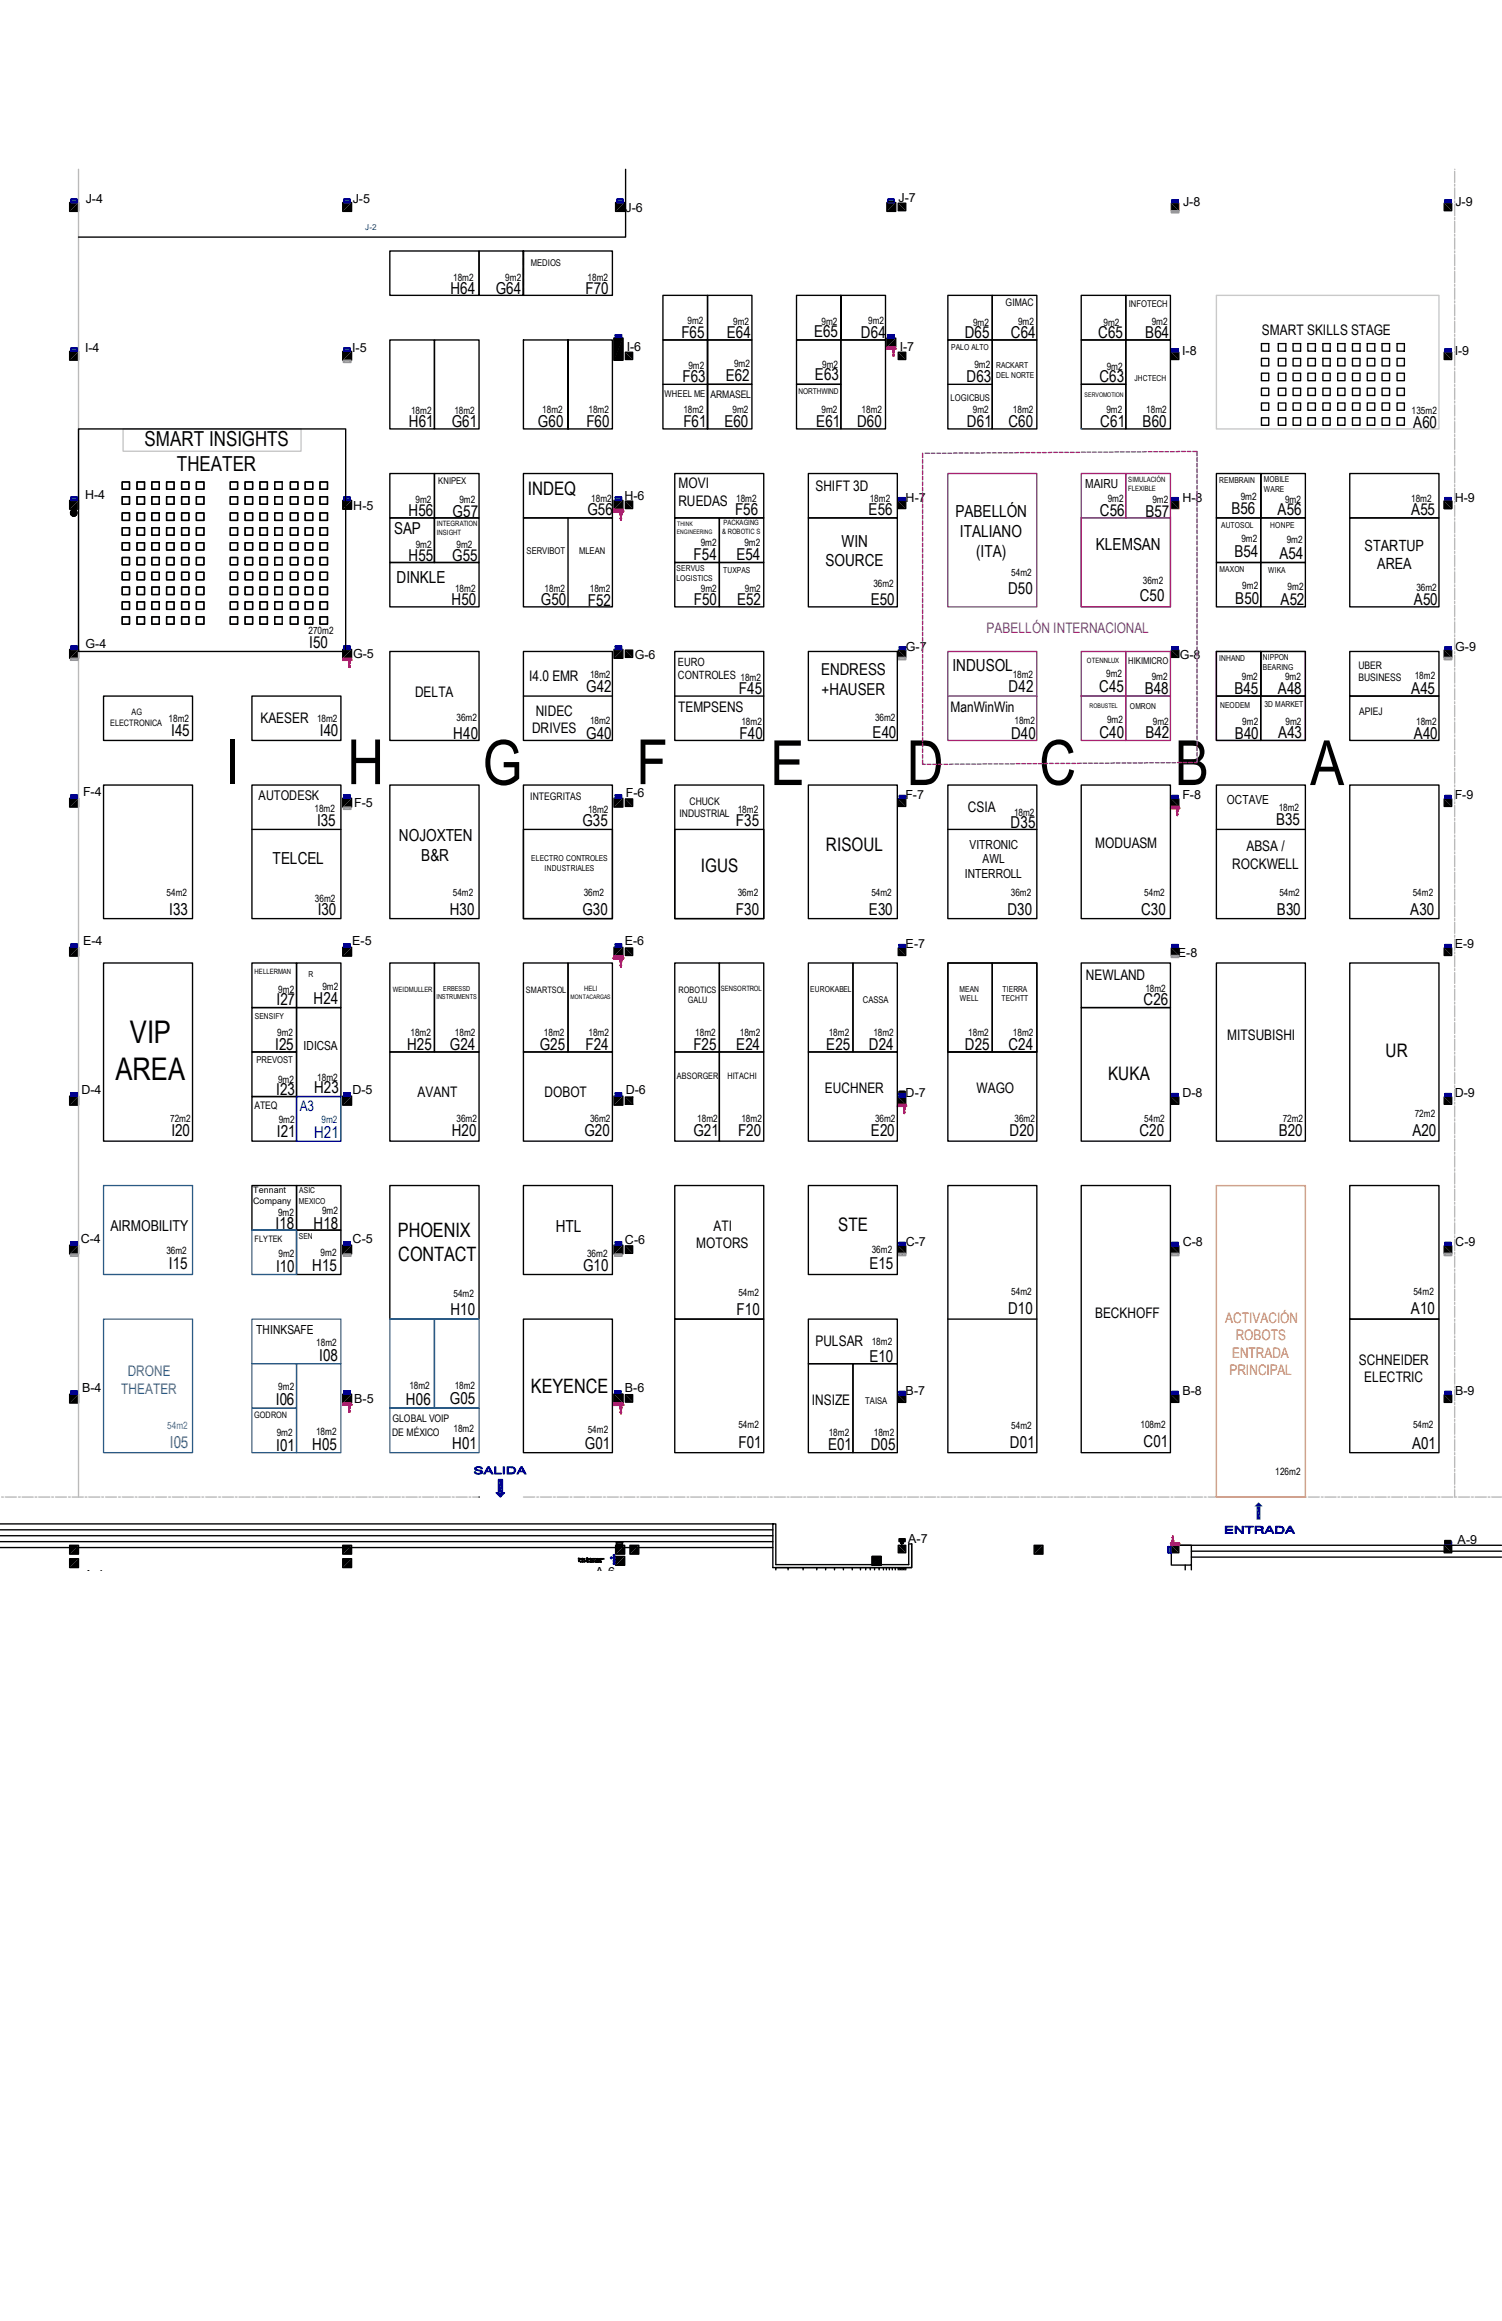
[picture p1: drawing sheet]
<svg xmlns="http://www.w3.org/2000/svg" width="279mm" height="432mm" viewBox="0 0 279 432" stroke-linecap="round" stroke-linejoin="round" font-family="sans-serif">
<defs><g id="words">
<g font-size="11.6">
<text x="41.9" y="145.9">I</text>
<text x="64.6" y="145.9">H</text>
<text x="89.8" y="146">G</text>
<text x="118.4" y="145.9">F</text>
<text x="143.3" y="146.1">E</text>
<text x="168.7" y="146.1">D</text>
<text x="193.3" y="146">C</text>
<text x="218.5" y="146.1">B</text>
<text x="243.7" y="146.1">A</text>
</g>
<g font-size="5.8">
<text x="24.2" y="194">VIP</text>
<text x="21.5" y="200.9">AREA</text>
</g>
<g font-size="3.8">
<text x="26.9" y="82.9">SMART INSIGHTS</text>
<text x="32.9" y="87.5">THEATER</text>
</g>
<g font-size="3.7">
<text x="74" y="230.2">PHOENIX</text>
<text x="74.1" y="234.6">CONTACT</text>
<text x="98.8" y="259.2">KEYENCE</text>
</g>
<g font-size="3.5">
<text x="98.2" y="92.1">INDEQ</text>
<text x="153.6" y="158.4">RISOUL</text>
<text x="130.4" y="162.2">IGUS</text>
<text x="257.7" y="196.7">UR</text>
<text x="206.1" y="201">KUKA</text>
<text x="155.9" y="229.1">STE</text>
</g>
<g font-size="3.1">
<text x="83.8" y="54.7">H64</text>
<text x="92.2" y="54.7">G64</text>
<text x="108.9" y="54.7">F70</text>
<text x="126.7" y="62.9">F65</text>
<text x="135.2" y="62.9">E64</text>
<text x="151.4" y="62.8">E65</text>
<text x="160.2" y="62.8">D64</text>
<text x="179.5" y="62.9">D65</text>
<text x="188.1" y="62.9">C64</text>
<text x="204.3" y="62.9">C65</text>
<text x="213" y="62.9">B64</text>
<text x="127" y="71.1">F63</text>
<text x="135" y="70.9">E62</text>
<text x="151.6" y="70.8">E63</text>
<text x="179.8" y="71.1">D63</text>
<text x="204.5" y="71.1">C63</text>
<text x="76.1" y="79.5">H61</text>
<text x="84" y="79.5">G61</text>
<text x="100.1" y="79.5">G60</text>
<text x="109.1" y="79.5">F60</text>
<text x="127.1" y="79.5">F61</text>
<text x="134.7" y="79.5">E60</text>
<text x="151.8" y="79.4">E61</text>
<text x="159.4" y="79.4">D60</text>
<text x="179.9" y="79.5">D61</text>
<text x="187.6" y="79.5">C60</text>
<text x="204.7" y="79.5">C61</text>
<text x="212.6" y="79.5">B60</text>
<text x="262.9" y="79.6">A60</text>
<text x="76" y="96">H56</text>
<text x="109.3" y="95.8">G56</text>
<text x="136.7" y="95.8">F56</text>
<text x="161.6" y="95.8">E56</text>
<text x="229.1" y="95.6">B56</text>
<text x="237.7" y="95.8">A56</text>
<text x="262.5" y="95.8">A55</text>
<text x="73.3" y="99.4">SAP</text>
<text x="84.2" y="96.1">G57</text>
<text x="156.6" y="101.7">WIN</text>
<text x="177.7" y="96.1">PABELLÓN</text>
<text x="178.6" y="99.8">ITALIANO</text>
<text x="204.6" y="96.1">C56</text>
<text x="213.1" y="96.1">B57</text>
<text x="76" y="104.4">H55</text>
<text x="84.1" y="104.3">G55</text>
<text x="129" y="104.1">F54</text>
<text x="137" y="104.1">E54</text>
<text x="153.5" y="105.4">SOURCE</text>
<text x="181.6" y="103.5">(ITA)</text>
<text x="203.8" y="102.4">KLEMSAN</text>
<text x="229.6" y="103.7">B54</text>
<text x="238" y="103.9">A54</text>
<text x="73.7" y="108.4">DINKLE</text>
<text x="84" y="112.6">H50</text>
<text x="100.6" y="112.6">G50</text>
<text x="109.3" y="112.6">F52</text>
<text x="129.1" y="112.6">F50</text>
<text x="137.1" y="112.6">E52</text>
<text x="162" y="112.6">E50</text>
<text x="187.5" y="110.5">D50</text>
<text x="212" y="111.9">C50</text>
<text x="229.8" y="112.4">B50</text>
<text x="238.2" y="112.6">A52</text>
<text x="263" y="112.6">A50</text>
<text x="57.5" y="120.6">I50</text>
<text x="152.7" y="125.6">ENDRESS</text>
<text x="177.2" y="124.8">INDUSOL</text>
<text x="109.1" y="128.8">G42</text>
<text x="137.5" y="129.1">F45</text>
<text x="152.8" y="129.3">+HAUSER</text>
<text x="187.6" y="128.8">D42</text>
<text x="204.5" y="128.7">C45</text>
<text x="212.9" y="129.1">B48</text>
<text x="229.6" y="129.1">B45</text>
<text x="237.7" y="129.1">A48</text>
<text x="262.5" y="129.1">A45</text>
<text x="31.8" y="136.9">I45</text>
<text x="59.5" y="136.9">I40</text>
<text x="84.3" y="137.4">H40</text>
<text x="109.1" y="137.5">G40</text>
<text x="137.6" y="137.4">F40</text>
<text x="162.3" y="137.3">E40</text>
<text x="188.1" y="137.4">D40</text>
<text x="204.5" y="137.4">C40</text>
<text x="213.1" y="137.4">B42</text>
<text x="229.7" y="137.4">B40</text>
<text x="237.8" y="137.3">A43</text>
<text x="263" y="137.4">A40</text>
<text x="59" y="153.6">I35</text>
<text x="108.3" y="153.7">G35</text>
<text x="136.9" y="153.6">F35</text>
<text x="188" y="154">D35</text>
<text x="237.4" y="153.5">B35</text>
<text x="50.7" y="160.7">TELCEL</text>
<text x="74.2" y="156.6">NOJOXTEN</text>
<text x="78.4" y="160.3">B&amp;R</text>
<text x="31.5" y="170.2">I33</text>
<text x="59.1" y="170.2">I30</text>
<text x="83.6" y="170.2">H30</text>
<text x="108.3" y="170.2">G30</text>
<text x="136.9" y="170.2">F30</text>
<text x="161.6" y="170.2">E30</text>
<text x="187.4" y="170.3">D30</text>
<text x="212.3" y="170.2">C30</text>
<text x="237.5" y="170.2">B30</text>
<text x="262.3" y="170.2">A30</text>
<text x="51.4" y="187">I27</text>
<text x="58.3" y="186.9">H24</text>
<text x="212.7" y="187">C26</text>
<text x="51.2" y="195.4">I25</text>
<text x="75.7" y="195.4">H25</text>
<text x="83.7" y="195.4">G24</text>
<text x="100.4" y="195.4">G25</text>
<text x="108.9" y="195.4">F24</text>
<text x="129" y="195.4">F25</text>
<text x="136.9" y="195.4">E24</text>
<text x="153.7" y="195.4">E25</text>
<text x="161.6" y="195.4">D24</text>
<text x="179.5" y="195.4">D25</text>
<text x="187.6" y="195.4">C24</text>
<text x="51.4" y="203.8">I23</text>
<text x="58.4" y="203.4">H23</text>
<text x="31.9" y="211.3">I20</text>
<text x="51.5" y="211.6">I21</text>
<text x="84" y="211.3">H20</text>
<text x="108.7" y="211.3">G20</text>
<text x="129" y="211.3">G21</text>
<text x="137.3" y="211.3">F20</text>
<text x="162" y="211.3">E20</text>
<text x="187.8" y="211.3">D20</text>
<text x="212" y="211.3">C20</text>
<text x="237.9" y="211.3">B20</text>
<text x="262.7" y="211.3">A20</text>
<text x="51.3" y="228.6">I18</text>
<text x="58.3" y="228.6">H18</text>
<text x="103.4" y="229.2">HTL</text>
<text x="31.4" y="236">I15</text>
<text x="51.3" y="236.6">I10</text>
<text x="58.1" y="236.4">H15</text>
<text x="108.5" y="236.5">G10</text>
<text x="161.7" y="236.1">E15</text>
<text x="83.8" y="244.7">H10</text>
<text x="137" y="244.6">F10</text>
<text x="187.5" y="244.4">D10</text>
<text x="262.5" y="244.4">A10</text>
<text x="59.4" y="253.2">I08</text>
<text x="161.7" y="253.3">E10</text>
<text x="51.3" y="261.4">I06</text>
<text x="75.5" y="261.3">H06</text>
<text x="83.7" y="261.2">G05</text>
<text x="51.4" y="269.9">I01</text>
<text x="58.1" y="269.7">H05</text>
<text x="84.1" y="269.5">H01</text>
<text x="108.8" y="269.5">G01</text>
<text x="137.4" y="269.4">F01</text>
<text x="154" y="269.8">E01</text>
<text x="162" y="269.8">D05</text>
<text x="187.9" y="269.3">D01</text>
<text x="212.7" y="269.3">C01</text>
<text x="262.7" y="269.6">A01</text>
</g>
<text font-size="3.1" fill="#00f" x="58.4" y="211.7">H21</text>
<text font-size="3.1" fill="#2776bb" x="31.6" y="269.3">I05</text>
<g font-size="2.9">
<text x="253.8" y="102.4">STARTUP</text>
<text x="256.2" y="105.9">AREA</text>
</g>
<text font-size="2.8" x="20.5" y="228.9">AIRMOBILITY</text>
<g font-size="2.7">
<text x="234.7" y="62.4">SMART SKILLS STAGE</text>
<text x="126.2" y="94.1">RUEDAS</text>
<text x="126.2" y="90.9">MOVI</text>
<text x="151.7" y="91.3">SHIFT 3D</text>
<text x="77.2" y="129.7">DELTA</text>
<text x="98.4" y="126.7">I4.0 EMR</text>
<text x="48.4" y="134.5">KAESER</text>
<text x="99" y="136.4">DRIVES</text>
<text x="99.7" y="133.1">NIDEC</text>
<text x="126.2" y="132.5">TEMPSENS</text>
<text x="176.8" y="132.4">ManWinWin</text>
<text x="180" y="151">CSIA</text>
<text x="203.7" y="157.8">MODUASM</text>
<text x="229.2" y="161.7">ROCKWELL</text>
<text x="231.9" y="158.4">ABSA /</text>
<text x="202" y="182.2">NEWLAND</text>
<text x="228.3" y="193.5">MITSUBISHI</text>
<text x="153.4" y="203.4">EUCHNER</text>
<text x="181.6" y="203.3">WAGO</text>
<text x="77.7" y="204">AVANT</text>
<text x="101.3" y="204">DOBOT</text>
<text x="129.5" y="232.3">MOTORS</text>
<text x="132.7" y="229">ATI</text>
<text x="203.7" y="245.3">BECKHOFF</text>
<text x="151.7" y="250.5">PULSAR</text>
<text x="252.8" y="253.9">SCHNEIDER</text>
<text x="253.8" y="257.2">ELECTRIC</text>
<text x="151" y="261.5">INSIZE</text>
</g>
<text font-size="2.7" fill="#93278f" x="183.5" y="117.7">PABELLÓN INTERNACIONAL</text>
<text font-size="2.7" fill="#00f" x="55.8" y="206.7">A3</text>
<g font-size="2.7" fill="#f8991e">
<text x="227.9" y="246.1">ACTIVACIÓN</text>
<text x="229.9" y="249.3">ROBOTS</text>
<text x="228.7" y="255.8">PRINCIPAL</text>
<text x="229.2" y="252.6">ENTRADA</text>
</g>
<g font-size="2.7" fill="#2776bb">
<text x="23.7" y="256">DRONE</text>
<text x="22.6" y="259.3">THEATER</text>
</g>
<text font-size="2.5" x="48.1" y="148.8">AUTODESK</text>
<g font-size="2.3">
<text x="16" y="37.8">J-4</text>
<text x="65.6" y="37.8">J-5</text>
<text x="116.4" y="39.4">J-6</text>
<text x="167.2" y="37.6">J-7</text>
<text x="220.1" y="38.3">J-8</text>
<text x="270.7" y="38.3">J-9</text>
<text x="15.8" y="65.4">I-4</text>
<text x="65.5" y="65.4">I-5</text>
<text x="116.6" y="65.3">I-6</text>
<text x="167.4" y="65.3">I-7</text>
<text x="219.9" y="66">I-8</text>
<text x="270.6" y="66">I-9</text>
<text x="15.8" y="92.8">H-4</text>
<text x="65.7" y="94.9">H-5</text>
<text x="116.2" y="93">H-6</text>
<text x="168.5" y="93.3">H-7</text>
<text x="201.9" y="90.7">MAIRU</text>
<text x="220" y="93.3">H-8</text>
<text x="270.6" y="93.3">H-9</text>
<text x="15.9" y="120.5">G-4</text>
<text x="65.7" y="122.5">G-5</text>
<text x="118.1" y="122.6">G-6</text>
<text x="168.5" y="121">G-7</text>
<text x="219.5" y="122.6">G-8</text>
<text x="270.7" y="121">G-9</text>
<text x="15.5" y="148.1">F-4</text>
<text x="116.4" y="148.3">F-6</text>
<text x="168.4" y="148.6">F-7</text>
<text x="220" y="148.6">F-8</text>
<text x="228.2" y="149.6">OCTAVE</text>
<text x="270.6" y="148.6">F-9</text>
<text x="65.9" y="150.1">F-5</text>
<text x="180.3" y="157.9">VITRONIC</text>
<text x="182.8" y="160.6">AWL</text>
<text x="179.5" y="163.4">INTERROLL</text>
<text x="15.5" y="175.8">E-4</text>
<text x="65.5" y="175.8">E-5</text>
<text x="116.2" y="175.7">E-6</text>
<text x="168.5" y="176.3">E-7</text>
<text x="219.1" y="178.1">E-8</text>
<text x="270.6" y="176.3">E-9</text>
<text x="56.5" y="195.3">IDICSA</text>
<text x="15.2" y="203.6">D-4</text>
<text x="65.6" y="203.6">D-5</text>
<text x="116.4" y="203.6">D-6</text>
<text x="168.5" y="204.1">D-7</text>
<text x="220" y="204.1">D-8</text>
<text x="270.6" y="204.1">D-9</text>
<text x="15" y="231.2">C-4</text>
<text x="65.6" y="231.2">C-5</text>
<text x="116.2" y="231.4">C-6</text>
<text x="168.5" y="231.8">C-7</text>
<text x="220" y="231.8">C-8</text>
<text x="270.7" y="231.8">C-9</text>
<text x="47.7" y="248.2">THINKSAFE</text>
<text x="15.3" y="258.9">B-4</text>
<text x="65.9" y="261.1">B-5</text>
<text x="116.2" y="259">B-6</text>
<text x="168.5" y="259.5">B-7</text>
<text x="220" y="259.5">B-8</text>
<text x="270.7" y="259.5">B-9</text>
<text x="169" y="287.2">A-7</text>
<text x="271.2" y="287.2">A-9</text>
<text x="15.7" y="293.7">A-4</text>
<text x="110.8" y="293.2">A-6</text>
</g>
<g font-size="2.1">
<text x="126.1" y="123.9">EURO</text>
<text x="126.1" y="126.4">CONTROLES</text>
</g>
<g font-size="1.9">
<text x="84.3" y="52.2">18m2</text>
<text x="94" y="52.2">9m2</text>
<text x="109.3" y="52.2">18m2</text>
<text x="187.1" y="56.9">GIMAC</text>
<text x="127.9" y="60.3">9m2</text>
<text x="136.4" y="60.4">9m2</text>
<text x="152.8" y="60.4">9m2</text>
<text x="161.5" y="60.3">9m2</text>
<text x="181" y="60.6">9m2</text>
<text x="189.4" y="60.4">9m2</text>
<text x="205.3" y="60.6">9m2</text>
<text x="214.2" y="60.4">9m2</text>
<text x="128.1" y="68.6">9m2</text>
<text x="136.6" y="68.3">9m2</text>
<text x="152.9" y="68.4">9m2</text>
<text x="181.3" y="68.5">9m2</text>
<text x="205.9" y="68.8">9m2</text>
<text x="76.5" y="77">18m2</text>
<text x="84.5" y="77.1">18m2</text>
<text x="100.9" y="76.8">18m2</text>
<text x="109.5" y="76.8">18m2</text>
<text x="127.1" y="76.8">18m2</text>
<text x="132.2" y="74.1">ARMASEL</text>
<text x="136.3" y="76.8">9m2</text>
<text x="152.8" y="76.7">9m2</text>
<text x="160.3" y="76.7">18m2</text>
<text x="181" y="76.8">9m2</text>
<text x="188.4" y="76.8">18m2</text>
<text x="205.8" y="76.8">9m2</text>
<text x="213.2" y="76.8">18m2</text>
<text x="262.6" y="77">135m2</text>
<text x="77.3" y="93.5">9m2</text>
<text x="85.5" y="93.6">9m2</text>
<text x="110" y="93.5">18m2</text>
<text x="136.9" y="93.5">18m2</text>
<text x="161.8" y="93.5">18m2</text>
<text x="206.1" y="93.4">9m2</text>
<text x="214.4" y="93.5">9m2</text>
<text x="230.8" y="93.1">9m2</text>
<text x="239.1" y="93.5">9m2</text>
<text x="262.5" y="93.5">18m2</text>
<text x="77.3" y="102">9m2</text>
<text x="84.9" y="102">9m2</text>
<text x="130.3" y="101.6">9m2</text>
<text x="138.5" y="101.6">9m2</text>
<text x="230.9" y="100.9">9m2</text>
<text x="239.3" y="101.1">9m2</text>
<text x="188.1" y="107.2">54m2</text>
<text x="84.7" y="110">18m2</text>
<text x="101.3" y="110.1">18m2</text>
<text x="109.7" y="110.2">18m2</text>
<text x="130.4" y="110.1">9m2</text>
<text x="138.6" y="110.1">9m2</text>
<text x="162.5" y="109.3">36m2</text>
<text x="212.6" y="108.6">36m2</text>
<text x="231.1" y="109.5">9m2</text>
<text x="239.5" y="109.7">9m2</text>
<text x="263.5" y="110">36m2</text>
<text x="57.4" y="117.9">270m2</text>
<text x="205.8" y="125.9">9m2</text>
<text x="252.7" y="124.4">UBER</text>
<text x="109.8" y="126.1">18m2</text>
<text x="137.8" y="126.7">18m2</text>
<text x="188.4" y="126.2">18m2</text>
<text x="214.2" y="126.5">9m2</text>
<text x="231" y="126.5">9m2</text>
<text x="239.1" y="126.5">9m2</text>
<text x="252.7" y="126.7">BUSINESS</text>
<text x="263.2" y="126.3">18m2</text>
<text x="31.4" y="134.3">18m2</text>
<text x="59" y="134.3">18m2</text>
<text x="84.9" y="134.2">36m2</text>
<text x="109.8" y="134.7">18m2</text>
<text x="137.9" y="134.8">18m2</text>
<text x="162.8" y="134.1">36m2</text>
<text x="188.7" y="134.6">18m2</text>
<text x="205.9" y="134.6">9m2</text>
<text x="214.5" y="134.8">9m2</text>
<text x="231.1" y="134.9">9m2</text>
<text x="239.1" y="134.8">9m2</text>
<text x="252.8" y="132.9">APIEJ</text>
<text x="263.4" y="135">18m2</text>
<text x="98.6" y="148.8">INTEGRITAS</text>
<text x="128.3" y="149.7">CHUCK</text>
<text x="58.5" y="151.1">18m2</text>
<text x="109.4" y="151.2">18m2</text>
<text x="126.4" y="152">INDUSTRIAL</text>
<text x="137.2" y="151.3">18m2</text>
<text x="188.6" y="151.8">18m2</text>
<text x="237.9" y="151">18m2</text>
<text x="31" y="166.7">54m2</text>
<text x="58.6" y="167.7">36m2</text>
<text x="84.2" y="166.7">54m2</text>
<text x="108.6" y="166.7">36m2</text>
<text x="137.2" y="166.7">36m2</text>
<text x="162.1" y="166.7">54m2</text>
<text x="188" y="166.7">36m2</text>
<text x="212.8" y="166.7">54m2</text>
<text x="238" y="166.7">54m2</text>
<text x="262.8" y="166.7">54m2</text>
<text x="51.8" y="184.7">9m2</text>
<text x="60" y="184.2">9m2</text>
<text x="213.1" y="184.5">18m2</text>
<text x="51.6" y="192.7">9m2</text>
<text x="76.4" y="192.7">18m2</text>
<text x="84.6" y="192.7">18m2</text>
<text x="101.2" y="192.7">18m2</text>
<text x="109.5" y="192.7">18m2</text>
<text x="129.3" y="192.7">18m2</text>
<text x="137.6" y="192.7">18m2</text>
<text x="154.2" y="192.7">18m2</text>
<text x="162.5" y="192.7">18m2</text>
<text x="180.1" y="192.7">18m2</text>
<text x="188.4" y="192.7">18m2</text>
<text x="51.7" y="201.4">9m2</text>
<text x="59" y="201">18m2</text>
<text x="31.7" y="208.7">72m2</text>
<text x="47.3" y="206.3">ATEQ</text>
<text x="51.9" y="208.9">9m2</text>
<text x="84.9" y="208.7">36m2</text>
<text x="109.8" y="208.7">36m2</text>
<text x="129.7" y="208.7">18m2</text>
<text x="137.9" y="208.7">18m2</text>
<text x="162.8" y="208.7">36m2</text>
<text x="188.7" y="208.7">36m2</text>
<text x="212.8" y="208.7">54m2</text>
<text x="238.6" y="208.7">72m2</text>
<text x="263.2" y="207.8">72m2</text>
<text x="51.7" y="226.2">9m2</text>
<text x="59.9" y="225.8">9m2</text>
<text x="30.9" y="233.3">36m2</text>
<text x="51.8" y="233.9">9m2</text>
<text x="59.6" y="233.7">9m2</text>
<text x="109.2" y="233.9">36m2</text>
<text x="162.2" y="233.2">36m2</text>
<text x="84.4" y="241.2">54m2</text>
<text x="137.4" y="241.1">54m2</text>
<text x="188.1" y="240.9">54m2</text>
<text x="262.9" y="240.9">54m2</text>
<text x="58.8" y="250.4">18m2</text>
<text x="162.2" y="250.3">18m2</text>
<text x="51.8" y="258.6">9m2</text>
<text x="76.2" y="258.4">18m2</text>
<text x="84.6" y="258.5">18m2</text>
<text x="51.5" y="267.1">9m2</text>
<text x="58.8" y="266.9">18m2</text>
<text x="72.9" y="267.2">DE MÉXICO</text>
<text x="73" y="264.5">GLOBAL VOIP</text>
<text x="84.4" y="266.4">18m2</text>
<text x="109.3" y="266.7">54m2</text>
<text x="137.4" y="265.7">54m2</text>
<text x="154.2" y="267.1">18m2</text>
<text x="162.6" y="267.1">18m2</text>
<text x="188.1" y="265.8">54m2</text>
<text x="212.1" y="265.7">108m2</text>
<text x="262.8" y="265.6">54m2</text>
<text x="237.2" y="274.5">126m2</text>
</g>
<text font-size="1.9" fill="#00f" x="59.8" y="209">9m2</text>
<text font-size="1.9" fill="#2776bb" x="31.1" y="265.8">54m2</text>
<g font-size="1.7">
<text x="98.8" y="49.4">MEDIOS</text>
<text x="210" y="57.1">INFOTECH</text>
<text x="123.6" y="73.8">WHEEL ME</text>
<text x="176.8" y="74.5">LOGICBUS</text>
<text x="81.5" y="90">KNIPEX</text>
<text x="98" y="103.1">SERVIBOT</text>
<text x="107.7" y="103.1">MLEAN</text>
<text x="209.8" y="123.6">HIKIMICRO</text>
<text x="20.5" y="135">ELECTRONICA</text>
<text x="24.5" y="133">AG</text>
<text x="97.8" y="184.7">SMARTSOL</text>
<text x="126.2" y="184.7">ROBOTICS</text>
<text x="127.9" y="186.7">GALU</text>
<text x="160.5" y="186.5">CASSA</text>
<text x="47.7" y="197.7">PREVOST</text>
<text x="125.9" y="200.7">ABSORGER</text>
<text x="135.3" y="200.7">HITACHI</text>
<text x="47.1" y="224">Company</text>
<text x="47.1" y="222">Tennant</text>
<text x="47.4" y="231">FLYTEK</text>
<text x="47.3" y="263.7">GODRON</text>
<text x="160.9" y="261.3">TAISA</text>
</g>
<text font-size="1.5" fill="#00f" x="67.9" y="42.8">J-2</text>
<g font-size="1.5">
<text x="176.9" y="65.1">PALO ALTO</text>
<text x="185.3" y="68.6">RACKART</text>
<text x="185.3" y="70.3">DEL NORTE</text>
<text x="211" y="70.9">JHCTECH</text>
<text x="148.5" y="73.4">NORTHWIND</text>
<text x="226.8" y="89.8">REMBRAIN</text>
<text x="235.1" y="89.7">MOBILE</text>
<text x="235.1" y="91.5">WARE</text>
<text x="227.2" y="98.2">AUTOSOL</text>
<text x="236.3" y="98.2">HONPE</text>
<text x="125.9" y="106.3">SERVUS</text>
<text x="134.5" y="106.6">TUXPAS</text>
<text x="226.9" y="106.5">MAXON</text>
<text x="235.9" y="106.5">WIKA</text>
<text x="125.8" y="108.1">LOGISTICS</text>
<text x="226.8" y="123">INHAND</text>
<text x="234.9" y="122.8">NIPPON</text>
<text x="234.9" y="124.6">BEARING</text>
<text x="210.2" y="132">OMRON</text>
<text x="226.9" y="131.6">NEODEM</text>
<text x="235.2" y="131.6">3D MARKET</text>
<text x="98.8" y="160.2">ELECTRO CONTROLES</text>
<text x="101.3" y="162">INDUSTRIALES</text>
<text x="57.4" y="181.8">R</text>
<text x="150.7" y="184.6">EUROKABEL</text>
<text x="178.5" y="184.5">MEAN</text>
<text x="186.5" y="184.5">TIERRA</text>
<text x="47.4" y="189.7">SENSIFY</text>
<text x="178.6" y="186.3">WELL</text>
<text x="186.3" y="186.3">TECHTT</text>
<text x="55.6" y="223.9">MEXICO</text>
<text x="55.7" y="222">ASIC</text>
<text x="55.6" y="230.6">SEN</text>
</g>
<g font-size="1.4">
<text x="209.9" y="89.7">SIMULACIÓN</text>
<text x="209.8" y="91.3">FLEXIBLE</text>
<text x="81.2" y="97.9">INTEGRATION</text>
<text x="81.2" y="99.5">INSIGHT</text>
<text x="134.3" y="99.4">&amp; ROBOTIC S</text>
<text x="134.6" y="97.7">PACKAGING</text>
<text x="202.2" y="123.4">OTENNLUX</text>
<text x="47.4" y="181.2">HELLERMAN</text>
<text x="73.1" y="184.6">WEIDMULLER</text>
<text x="108.7" y="184.4">HELI</text>
<text x="134.1" y="184.4">SENSORTROL</text>
</g>
<g font-size="1.3">
<text x="81.2" y="185.9">INSTRUMENTS</text>
<text x="82.5" y="184.4">ERBESSD</text>
</g>
<g font-size="1.2">
<text x="201.8" y="73.8">SERVOMOTION</text>
<text x="202.7" y="131.7">ROBUSTEL</text>
</g>
<g font-size="1.1">
<text x="125.9" y="99.3">ENGINEERING</text>
<text x="126" y="97.9">THINK</text>
<text x="106.1" y="185.9">MONTACARGAS</text>
</g>
</g></defs>
<g fill="none" stroke="#000" stroke-width=".25">
<path d="M13 37.7h1.6v1.6h-1.6zM63.8 37.7h1.6v1.6h-1.6zM114.5 37.7h1.7v1.6h-1.7zM165 37.7h1.6v1.6h-1.6zM165.3 37.4h.9v.2h-.9zM167.1 37.8h1.4v1.4h-1.4zM268.6 37.8h1.4v1.4h-1.4zM13 65.4h1.6v1.6h-1.6zM63.8 65.4h1.6v1.6h-1.6zM114.2 62.9h1.7v4.1h-1.7zM116.3 65.5h1.4v1.4h-1.4zM165 62.9h1.6v1.7h-1.6z"/>
<path d="M167.1 65.5h1.4v1.4h-1.4zM217.9 65.5h1.4v1.4h-1.4zM268.6 65.5h1.4v1.4h-1.4zM13 93.1h1.6v1.6h-1.6zM13.8 94.9l-.6 .6M14 95l-.7 .7M14.1 95.1l-.7 .8 .8-.8M14.2 95.6l-.3 .4M14.2 95.7l-.2 .2M14.3 95.3l-.7 .7 .7-.7M63.8 93.1h1.6v1.6h-1.6zM114.2 93.1h1.7v1.6h-1.7z"/>
<path d="M116.3 93.2h1.4v1.4h-1.4zM167.1 93.2h1.4v1.4h-1.4zM268.6 93.2h1.4v1.4h-1.4zM13 120.8h1.6v1.7h-1.6zM63.8 120.8h1.6v1.7h-1.6zM114.2 120.8h1.7v1.7h-1.7zM116.3 120.9h1.4v1.4h-1.4zM167.1 120.9h1.4v1.4h-1.4zM217.9 120.9h1.4v1.4h-1.4zM268.6 120.9h1.4v1.4h-1.4zM13 148.5h1.6v1.7h-1.6zM63.8 148.5h1.6v1.7h-1.6z"/>
<path d="M114.2 148.5h1.7v1.7h-1.7zM116.3 148.6h1.4v1.4h-1.4zM167.1 148.6h1.4v1.4h-1.4zM217.9 148.6h1.4v1.4h-1.4zM268.6 148.6h1.4v1.4h-1.4zM13 176.2h1.6v1.7h-1.6zM63.8 176.2h1.6v1.7h-1.6zM114.2 176.2h1.7v1.7h-1.7zM116.3 176.4h1.4v1.4h-1.4zM167.1 176.4h1.4v1.4h-1.4zM217.9 176.4h1.4v1.4h-1.4zM268.6 176.4h1.4v1.4h-1.4z"/>
<path d="M46.9 195.7h8.3v8.3h-8.3zM13 203.9h1.6v1.7h-1.6zM63.8 203.9h1.6v1.7h-1.6zM114.2 203.9h1.7v1.7h-1.7zM116.3 204.1h1.4v1.3h-1.4zM116.3 205.4h.1M117.7 205.4h.1M117.7 204.1h.1M167.1 204.1h1.4v1.3h-1.4zM167.3 203h1.1v.6h-1.1zM167.3 203.1v.4M167.3 203.1h1v.4h-1z"/>
<path d="M167.4 203.1v.4M167.4 203.1h.9v.4M167.5 203.1v.4M167.6 203.1v.4M167.7 203.1v.4M167.8 203.1v.4M167.8 203.9h.1M167.9 203.1v.4M168 203.1v.4M168.1 203.1v.4M168.2 203.1v.4M217.9 204.1h1.4v1.3h-1.4z"/>
<path d="M268.6 204.1h1.4v1.3h-1.4zM13 231.6h1.6v1.7h-1.6zM63.8 231.6h1.6v1.7h-1.6zM114.2 231.6h1.7v1.7h-1.7zM116.3 231.8h1.4v1.4h-1.4zM167.1 231.8h1.4v1.4h-1.4zM167.8 233.4h.1M217.9 231.8h1.4v1.4h-1.4zM268.6 231.8h1.4v1.4h-1.4zM13 259.4h1.6v1.6h-1.6zM63.8 259.4h1.6v1.6h-1.6zM114.2 259.4h1.7v1.6h-1.7z"/>
<path d="M116.3 259.5h1.4v1.4h-1.4zM167.1 259.5h1.4v1.4h-1.4zM217.9 259.5h1.4v1.4h-1.4zM218 258.9h1.2M268.6 259.5h1.4v1.4h-1.4zM0 283.5h143.8M0 284.6h143.8M0 285.7h143.8M0 286.8h143.8M0 287.9h143.8M13 287.5h1.6v1.6h-1.6zM13 290h1.6v1.6h-1.6z"/>
<path d="M63.8 287.5h1.6v1.6h-1.6zM63.8 290h1.6v1.6h-1.6zM114.5 287.5h1.7v1.6h-1.7zM114.5 289.6h1.7v1.6h-1.7zM114.6 286.9h1.2M114.7 287v.5h1.1v-.5M114.7 287h1.1v.5h-1.1zM114.7 286.9h1.1zM114.8 287.2h.9v.2h-.9zM115.8 286.9h.1M117.2 287.5h1.6v1.6h-1.6zM143.8 283.5h.5v7.6h24.7v-3.9h.6"/>
<path d="M143.8 283.5v8.1h18M146.6 291.6v.5M149.4 291.6v.5M151.9 291.6v.5M153.6 291.6v.5M155.2 291.6v.5M156.9 291.6v.5M158.5 291.6v.5M160.1 291.6v.5M161 291.6v.5M161.9 291.6v.5M162.2 289.6h1.7v1.6h-1.7z"/>
<path d="M162.7 291.6v.5M163.5 291.6v.5M164.3 291.6v.5M164.9 291.6v.5M165.4 291.6v.5M166 291.6v.5M166.5 291.6v.5M167.1 291.6v.5M167.1 287.5h1.4v1.4h-1.4zM167.3 286.3h1.1v.5h-1.1zM167.3 286.3h1v.5h-1zM167.3 286.3v.5"/>
<path d="M167.4 286.3v.5M167.4 291.6v.5M167.5 286.3v.5M167.6 286.3v.5M167.6 291.6v.5M167.7 286.3v.5M167.8 286.3v.5M167.8 287.2h.1M167.9 286.3v.5M167.9 291.6v.5M168 286.3v.5M168.1 286.3v.5"/>
<path d="M168.2 286.3v.5M168.2 291.6v.5M168.2 286.3l.1 .5M168.5 291.6v.5M169.6 287.2v4.4h-7.7M169.6 287.2v4.4h-25.3v.5M192.4 287.5h1.6v1.6h-1.6zM217.9 287.5h3.7v3.7h-3.7zM217.9 287.5h61.4M217.9 287.5h1.4v1.4h-1.4zM220.5 291.2v.9M221.6 291.2v.9"/>
<path d="M221.6 289.7h57.7M221.6 288.6h57.7M268.6 287.5h1.4v1.4h-1.4zM268.8 286.6h1.1v.5h-1.1zM268.8 286.6h1v.5h-1zM268.9 286.7h.1M268.9 286.6v.5M269 286.6v.5M269.1 286.6v.5M269.2 286.6v.5M269.2 286.6l.1 .5M269.3 286.6v.5"/>
<path d="M269.4 286.6v.5M269.5 286.6v.5M269.6 286.6v.5M269.7 286.6v.5M269.8 286.6v.5"/>
<circle cx="13.7" cy="95.4" r=".59"/>
<circle cx="13.7" cy="95.4" r=".55"/>
<circle cx="167.8" cy="203.8" r=".16"/>
<circle cx="167.8" cy="287.1" r=".16"/>
</g>
<g fill="#000">
<path d="M13 37.7h1.6l-1.6 1.6zM14.6 37.7v1.6h-1.6zM63.8 37.7h1.6l-1.6 1.6zM63.8 39.3l1.6-1.6v1.6zM114.5 37.7h1.7l-1.7 1.6zM114.5 39.3l1.7-1.6v1.6zM165 37.7h1.6l-1.6 1.6zM165 39.3l1.6-1.6v1.6zM167.1 37.8l1.4 1.4h-1.4zM167.1 37.8h1.4v1.4zM217.9 37.8l1.4 1.4h-1.4zM217.9 37.8h1.4v1.4z"/>
<path d="M268.6 37.8l1.4 1.4h-1.4zM268.6 37.8h1.4v1.4zM13 65.4h1.6l-1.6 1.6zM13 67l1.6-1.6v1.6zM63.8 65.4h1.6l-1.6 1.6zM63.8 67l1.6-1.6v1.6zM114.2 62.9h1.7l-1.7 4.1zM115.9 62.9v4.1h-1.7zM116.3 65.5l1.4 1.4h-1.4zM116.3 65.5h1.4v1.4zM165 62.9h1.6l-1.6 1.7zM165 64.6l1.6-1.7v1.7z"/>
<path d="M167.1 65.5l1.4 1.4h-1.4zM167.1 65.5h1.4v1.4zM217.9 65.5l1.4 1.4h-1.4zM217.9 65.5h1.4v1.4zM268.6 65.5l1.4 1.4h-1.4zM268.6 65.5h1.4v1.4zM13 93.1h1.6l-1.6 1.6zM13 94.7l1.6-1.6v1.6zM63.8 93.1h1.6l-1.6 1.6zM63.8 94.7l1.6-1.6v1.6zM114.2 93.1h1.7l-1.7 1.6zM114.2 94.7l1.7-1.6v1.6z"/>
<path d="M116.3 93.2l1.4 1.4h-1.4zM116.3 93.2h1.4v1.4zM167.1 93.2l1.4 1.4h-1.4zM167.1 93.2h1.4v1.4zM217.9 93.2l1.4 1.4h-1.4zM217.9 93.2h1.4v1.4zM268.6 93.2l1.4 1.4h-1.4zM268.6 93.2h1.4v1.4zM13 120.8h1.6l-1.6 1.7zM13 122.5l1.6-1.7v1.7zM63.8 120.8h1.6l-1.6 1.7zM63.8 122.5l1.6-1.7v1.7z"/>
<path d="M114.2 120.8h1.7l-1.7 1.7zM114.2 122.5l1.7-1.7v1.7zM116.3 120.9l1.4 1.4h-1.4zM116.3 120.9h1.4v1.4zM167.1 120.9l1.4 1.4h-1.4zM167.1 120.9h1.4v1.4zM217.9 120.9l1.4 1.4h-1.4zM217.9 120.9h1.4v1.4zM268.6 120.9l1.4 1.4h-1.4zM268.6 120.9h1.4v1.4zM13 148.5h1.6l-1.6 1.7zM13 150.2l1.6-1.7v1.7z"/>
<path d="M63.8 148.5h1.6l-1.6 1.7zM63.8 150.2l1.6-1.7v1.7zM114.2 148.5h1.7l-1.7 1.7zM114.2 150.2l1.7-1.7v1.7zM116.3 148.6l1.4 1.4h-1.4zM116.3 148.6h1.4v1.4zM167.1 148.6l1.4 1.4h-1.4zM167.1 148.6h1.4v1.4zM217.9 148.6l1.4 1.4h-1.4zM217.9 148.6h1.4v1.4zM268.6 148.6l1.4 1.4h-1.4zM268.6 148.6h1.4v1.4z"/>
<path d="M13 176.2h1.6l-1.6 1.7zM13 177.9l1.6-1.7v1.7zM63.8 176.2h1.6l-1.6 1.7zM63.8 177.9l1.6-1.7v1.7zM114.2 176.2h1.7l-1.7 1.7zM114.2 177.9l1.7-1.7v1.7zM116.3 176.4l1.4 1.4h-1.4zM116.3 176.4h1.4v1.4zM167.1 176.4l1.4 1.4h-1.4zM167.1 176.4h1.4v1.4zM217.9 176.4l1.4 1.4h-1.4zM217.9 176.4h1.4v1.4z"/>
<path d="M268.6 176.4l1.4 1.4h-1.4zM268.6 176.4h1.4v1.4zM13 203.9h1.6l-1.6 1.7zM14.6 203.9v1.7h-1.6zM63.8 203.9h1.6l-1.6 1.7zM65.4 203.9v1.7h-1.6zM114.2 203.9h1.7l-1.7 1.7zM115.9 203.9v1.7h-1.7zM116.3 204.1l1.4 1.3h-1.4zM116.3 204.1h1.4v1.3zM167.1 204.1l1.4 1.3h-1.4zM167.1 204.1h1.4v1.3z"/>
<path d="M167.3 203l1.1 .1zM167.3 203.1v.4zM167.3 203.5l1.1 .1zM167.6 203.7h.4zM167.6 203.7l.4 .1zM167.6 203.8h.4zM167.6 203.8l.4 .1zM167.6 203.9h.4zM167.6 203.9h.2zM167.6 203.9h.1zM167.6 203.7h.3zM167.6 203.9l.1 .1z"/>
<path d="M167.6 204h.2zM167.7 203.6h.2zM167.7 203.6l.2 .1zM167.7 204h.2zM167.8 203.9h.2zM167.8 204h.1zM167.8 203.9h.1zM167.8 203.9l.1 .1zM168.3 203.1l.1 .4zM217.9 204.1l1.4 1.3h-1.4zM217.9 204.1h1.4v1.3zM268.6 204.1l1.4 1.3h-1.4z"/>
<path d="M268.6 204.1h1.4v1.3zM13 231.6h1.6l-1.6 1.7zM13 233.3l1.6-1.7v1.7zM63.8 231.6h1.6l-1.6 1.7zM63.8 233.3l1.6-1.7v1.7zM114.2 231.6h1.7l-1.7 1.7zM114.2 233.3l1.7-1.7v1.7zM116.3 231.8l1.4 1.4h-1.4zM116.3 231.8h1.4v1.4zM167.1 231.8l1.4 1.4h-1.4zM167.1 231.8h1.4v1.4zM217.9 231.8l1.4 1.4h-1.4z"/>
<path d="M217.9 231.8h1.4v1.4zM268.6 231.8l1.4 1.4h-1.4zM268.6 231.8h1.4v1.4zM13 259.4h1.6l-1.6 1.6zM63.8 259.4h1.6l-1.6 1.6zM114.2 259.4l1.7 1.6h-1.7zM114.2 259.4h1.7v1.6zM116.3 259.5l1.4 1.4h-1.4zM116.3 259.5h1.4v1.4zM167.1 259.5l1.4 1.4h-1.4zM167.1 259.5h1.4v1.4zM217.9 259.5l1.4 1.4h-1.4z"/>
<path d="M217.9 259.5h1.4v1.4zM268.6 259.5l1.4 1.4h-1.4zM268.6 259.5h1.4v1.4zM13 261l1.6-1.6v1.6zM65.4 259.4v1.6h-1.6zM13 287.5h1.6l-1.6 1.6zM13 289.1l1.6-1.6v1.6zM13 290h1.6l-1.6 1.6zM13 291.6l1.6-1.6v1.6zM63.8 287.5h1.6l-1.6 1.6zM65.4 287.5v1.6h-1.6zM63.8 290h1.6l-1.6 1.6z"/>
<path d="M65.4 290v1.6h-1.6zM114.5 287.5h1.7l-1.7 1.6zM114.5 289.1l1.7-1.6v1.6zM114.5 289.6h1.7l-1.7 1.6zM114.5 291.2l1.7-1.6v1.6zM117.2 287.5h1.6l-1.6 1.6zM118.8 287.5v1.6h-1.6zM162.2 289.6h1.7l-1.7 1.6zM162.2 291.2l1.7-1.6v1.6zM167.1 287.5l1.4 1.4h-1.4zM167.1 287.5h1.4v1.4zM167.3 286.3h1.1z"/>
<path d="M167.3 286.3v.5zM167.3 286.8h1.1zM167.6 287h.4zM167.6 287l.4 .1zM167.6 287.1h.4zM167.6 287.1h.2zM167.6 286.9h.4zM167.6 286.9l.4 .1zM167.6 287.1l.2 .1zM167.6 287.2h.2zM167.7 286.9h.2zM167.6 286.9h.3z"/>
<path d="M167.7 287.2h.1zM167.7 287.2h.2zM167.7 287.2l.2 .1zM167.8 287.1h.2zM167.8 287.1l.2 .1zM167.8 287.2h.2zM167.8 287.2h.1zM168.3 286.3l.1 .5zM192.4 287.5h1.6l-1.6 1.6zM194 287.5v1.6h-1.6zM217.9 287.5l1.4 1.4h-1.4zM217.9 287.5h1.4v1.4z"/>
<path d="M268.6 287.5l1.4 1.4h-1.4zM268.6 287.5h1.4v1.4zM268.8 286.6h1.1zM268.8 286.6v.5zM268.8 287.1h1.1zM269.8 286.6l.1 .5z"/>
</g>
<path d="M217.9 37.8h1.4v1.4h-1.4zM217.9 93.2h1.4v1.4h-1.4z" fill="none" stroke="#723900" stroke-width=".25"/>
<g fill="none" stroke="#00f" stroke-width=".25">
<path d="M13.2 37.2v.5h1.2v-.5M13.2 37.1h.1M13.2 37.2h1.2v.5h-1.2zM13.2 37l1.2 .1zM13.2 37.1h1.2M13.4 37.4h.8v.2h-.8zM14.4 37.1h.1M64 37.2v.5h1.1v-.5M64 37.1h.1M64 37.2h1.1v.5h-1.1zM64 37l1.1 .1zM64 37.1h1.1"/>
<path d="M64.1 37.4h.8v.2h-.8zM65.2 37.1h.1M114.7 37.1h.1M114.8 37.2h1.1v.5h-1.1zM114.8 37l1.1 .1zM114.8 37.1h1.1M114.8 37.2v.5h1.1v-.5M114.9 37.4h.8v.2h-.8zM115.9 37.1h.1M165.1 37.1h.1M165.2 37.2h1.1v.5h-1.1zM165.2 37l1.1 .1z"/>
<path d="M165.2 37.1h1.1M165.2 37.2v.5h1.1v-.5M166.3 37.1h.1M218 37.3h.1M218 37.3h1.2v.5h-1.2zM218 37.2h1.2zM218 37.2h1.2M218 37.3v.5h1.2v-.5M218.2 37.5h.8v.3h-.8zM219.2 37.3h.1M268.8 37.3h.1M268.8 37.3h1.1v.5h-1.1z"/>
<path d="M268.8 37.2h1.1zM268.8 37.2h1.1M268.8 37.3v.5h1.1v-.5M268.9 37.5h.9v.3h-.9zM270 37.3h.1M13.2 64.9v.5h1.2v-.5M13.2 64.9h1.2v.5h-1.2zM13.2 64.7l1.2 .1zM13.3 64.8l-.1-.1 1.2 .1M13.4 65.1h.8v.2h-.8zM14.4 64.8h.1M64 64.9v.5h1.1v-.5"/>
<path d="M64 64.9h1.1v.5h-1.1zM64 64.7l1.1 .1zM64 64.8v-.1l1.1 .1M64.1 65.1h.8v.2h-.8zM65.2 64.8h.1M114.4 62.4h.1M114.5 62.4h1.1v.5h-1.1zM114.5 62.3h1.1zM114.5 62.3h1.1M114.5 62.4v.5h1.1l.1-.5M114.6 62.7h.8v.1h-.8zM165.1 62.4l.1 .5h1.1v-.5"/>
<path d="M165.2 62.4h1.1v.5h-1.1zM165.2 62.3h1.1zM165.2 62.3h1.1M165.3 62.7h.9v.1h-.9zM166.3 62.4h.1M218 65v.5h1.2v-.5M218 65h1.2v.5h-1.2zM218 64.9h1.2zM218 64.9h1.2M218.2 65.2h.8v.2h-.8zM268.8 65h.1M268.8 65h1.1v.5h-1.1z"/>
<path d="M268.8 64.9h1.1zM268.8 64.9h1.1M268.8 65v.5h1.1v-.5M268.9 65.2h.9v.2h-.9zM270 65h.1M13.2 92.6v.5h1.2v-.5M13.2 92.5h.1M13.2 92.6h1.2v.5h-1.2zM13.2 92.5h1.2zM13.2 92.5h1.2M13.4 92.8h.8v.2h-.8zM14.4 92.5h.1"/>
<path d="M64 92.6v.5h1.1v-.5M64 92.5h.1M64 92.6h1.1v.5h-1.1zM64 92.5h1.1zM64 92.5h1.1M64.1 92.8h.8v.2h-.8zM65.2 92.5h.1M114.4 92.5h.1M114.5 92.6h1.1v.5h-1.1zM114.5 92.5h1.1zM114.5 92.5h1.1M114.5 92.6v.5h1.1v-.5"/>
<path d="M114.6 92.8h.8v.2h-.8zM115.6 92.5h.1M167.2 92.7h1.2M167.2 92.7h1.2v.5h-1.2zM167.2 92.6l1.2 .1zM167.2 92.7v.5h1.2v-.5M167.3 93h.9v.2h-.9zM218 92.7h1.2M218 92.7h1.2v.5h-1.2zM218 92.6l1.2 .1zM218 92.7v.5h1.2v-.5M218.2 93h.8v.2h-.8z"/>
<path d="M268.8 92.7h.1M268.8 92.7h1.1v.5h-1.1zM268.8 92.6l1.1 .1zM268.8 92.7h1.1M268.8 92.7v.5h1.1v-.5M268.9 93h.9v.2h-.9zM270 92.7h.1M13.2 120.3h1.2v.5h-1.2zM13.2 120.2h1.2zM13.2 120.2h1.2M13.3 120.3l-.1 .5h1.2v-.5M13.4 120.5h.8v.2h-.8z"/>
<path d="M14.4 120.3h.1M64 120.3h1.1v.5h-1.1zM64 120.2h1.1zM64 120.2h1.1M64 120.3v.5h1.1v-.5M64.1 120.5h.8v.2h-.8zM65.2 120.3h.1M114.4 120.3h.1M114.5 120.3h1.1v.5h-1.1zM114.5 120.2h1.1zM114.5 120.2h1.1M114.5 120.3v.5h1.1l.1-.5"/>
<path d="M114.6 120.5h.8v.2h-.8zM167.3 120.4v.5h1.1v-.5M167.3 120.4h.1M167.3 120.4h1.1v.5h-1.1zM167.3 120.3l1.1 .1zM167.3 120.4h1.1M167.5 120.7h.8v.2h-.8zM168.5 120.4h.1M218 120.4h.1M218 120.4h1.2v.5h-1.2zM218 120.3l1.2 .1zM218 120.4h1.2"/>
<path d="M218 120.4v.5h1.2v-.5M218.2 120.7h.8v.2h-.8zM219.2 120.4h.1M268.8 120.4h.1M268.8 120.4h1.1v.5h-1.1zM268.8 120.3l1.1 .1zM268.8 120.4h1.1M268.8 120.4v.5h1.1v-.5M268.9 120.7h.9v.2h-.9zM270 120.4h.1M13.2 148h.1M13.2 148h1.2v.5h-1.2z"/>
<path d="M13.2 147.9l1.2 .1zM13.2 147.9h1.2v.6h-1.2zM13.4 148.3h.8v.2h-.8zM14.4 148h.1M64 148h.1M64 148h1.1v.5h-1.1zM64 147.9l1.1 .1zM64 147.9h1.1v.6h-1.1zM64.1 148.3h.8v.2h-.8zM65.2 148h.1M114.4 148h.1M114.5 148h1.1v.5h-1.1z"/>
<path d="M114.5 147.9l1.1 .1zM114.5 148h1.1M114.5 148v.5h1.1v-.5M114.6 148.3h.8v.2h-.8zM115.6 148h.1M167.3 148.1v.5h1.1v-.5M167.3 148.1h.1M167.3 148.1h1.1v.5h-1.1zM167.3 148l1.1 .1zM167.3 148.1h1.1M167.5 148.4h.8v.2h-.8zM168.5 148.1h.1"/>
<path d="M218 148.1v.5h1.2v-.5M218 148.1h1.2v.5h-1.2zM218 148l1.2 .1zM218 148.1h1.2M218.2 148.4h.8v.2h-.8zM268.8 148.1h.1M268.8 148.1h1.1v.5h-1.1zM268.8 148l1.1 .1zM268.8 148.1h1.1M268.8 148.1v.5h1.1v-.5M268.9 148.4h.9v.2h-.9zM270 148.1h.1"/>
<path d="M13.2 175.7v.5h1.2v-.5M13.2 175.7h.1M13.2 175.7h1.2v.5h-1.2zM13.2 175.6h1.2zM13.2 175.6h1.2M13.4 176h.8v.2h-.8zM14.4 175.7h.1M64 175.7v.5h1.1v-.5M64 175.7h.1M64 175.7h1.1v.5h-1.1zM64 175.6h1.1zM64 175.6h1.1"/>
<path d="M64.1 176h.8v.2h-.8zM65.2 175.7h.1M114.4 175.7h.1M114.5 175.7h1.1v.5h-1.1zM114.5 175.6h1.1zM114.5 175.6h1.1M114.5 175.7v.5h1.1v-.5M114.6 176h.8v.2h-.8zM115.6 175.7h.1M167.2 175.8h1.2M167.3 175.9h1.1v.5h-1.1zM167.3 175.7l1.1 .1z"/>
<path d="M167.3 175.9v.5h1.1v-.5M167.4 176.1h.8v.2h-.8zM168.4 175.8h.1M218 175.8h1.2M218 175.9h1.2v.5h-1.2zM218 175.7l1.2 .1zM218 175.9v.5h1.2v-.5M218.2 176.1h.8v.2h-.8zM268.8 175.8h.1M268.8 175.9h1.1v.5h-1.1zM268.8 175.7l1.1 .1zM268.8 175.8h1.1"/>
<path d="M268.8 175.9v.5h1.1v-.5M268.9 176.1h.9v.2h-.9zM270 175.8h.1M13.2 203.4h1.2v.5h-1.2zM13.2 203.3l1.2 .1zM13.2 203.4h1.2M13.3 203.4l-.1 .5h1.2v-.5M13.4 203.7h.8v.2h-.8zM14.4 203.4h.1M64 203.4h1.1v.5h-1.1zM64 203.3l1.1 .1zM64 203.4h1.1"/>
<path d="M64 203.4v.5h1.1v-.5M64.1 203.7h.8v.2h-.8zM65.2 203.4h.1M114.4 203.4h.1M114.5 203.4h1.1v.5h-1.1zM114.5 203.3l1.1 .1zM114.5 203.4h1.1M114.5 203.4v.5h1.1l.1-.5M114.6 203.7h.8v.2h-.8zM218 203.5h.1M218 203.6h1.2v.5h-1.2zM218 203.5h1.2z"/>
<path d="M218 203.5h1.2M218 203.6v.5h1.2v-.5M218.2 203.8h.8v.2h-.8zM219.2 203.5h.1M268.7 203.5h.1M268.8 203.6h1.1v.5h-1.1zM268.8 203.5h1.1zM268.8 203.5h1.1M268.8 203.6v.5h1.1v-.5M268.9 203.8h.8v.2h-.8zM269.9 203.5h.1M13.2 231.1v.5h1.2v-.5"/>
<path d="M13.2 231.1h1.2v.5h-1.2zM13.2 231l1.2 .1zM13.3 231.1l-.1-.1 1.2 .1M13.4 231.4h.8v.2h-.8zM14.4 231.1h.1M64 231.1v.5h1.1v-.5M64 231.1h1.1v.5h-1.1zM64 231l1.1 .1zM64 231.1v-.1l1.1 .1M64.1 231.4h.8v.2h-.8zM65.2 231.1h.1M114.4 231.1h.1"/>
<path d="M114.5 231.1h1.1v.5h-1.1zM114.5 231l1.1 .1zM114.5 231.1h1.2M114.5 231.1v.5h1.1v-.5M114.6 231.4h.8v.2h-.8zM167.2 231.2h1.2M167.3 231.3h1.1v.5h-1.1zM167.3 231.1l1.1 .1zM167.3 231.3v.5h1.1v-.5M167.4 231.5h.8v.2h-.8zM168.4 231.2h.1M268.7 231.2h1.3"/>
<path d="M268.8 231.3h1.1v.5h-1.1zM268.8 231.1l1.1 .1zM268.8 231.3v.5h1.1v-.5M268.9 231.5h.8v.2h-.8zM13.2 258.9v.5h1.2v-.5M13.2 258.8h.1M13.2 258.9h1.2v.5h-1.2zM13.2 258.7l1.2 .1zM13.2 258.8h1.2M13.4 259.1h.8v.2h-.8zM14.4 258.8h.1M64 258.9v.5h1.1v-.5"/>
<path d="M64 258.8h.1M64 258.9h1.1v.5h-1.1zM64 258.7l1.1 .1zM64 258.8h1.1M64.1 259.1h.8v.2h-.8zM65.2 258.8h.1M114.3 258.8h.1M114.4 258.9v.5h1.1v-.5M114.4 258.9h1.1v.5h-1.1zM114.4 258.7l1.1 .1zM114.4 258.8h1.1M114.5 259.1h.9v.2h-.9z"/>
<path d="M115.5 258.8h.1M167.4 259.2h.8v.3h-.8zM168.4 259h.1M218 259h.1M218 259h1.2v.5h-1.2zM218 258.9h1.2zM218 259v.5h1.2v-.5M218.2 259.2h.8v.3h-.8zM219.2 259h.1M268.7 259h.1M268.8 259h1.1v.5h-1.1zM268.8 258.9h1.1z"/>
<path d="M268.8 258.9h1.1M268.8 259v.5h1.1v-.5M268.9 259.2h.8v.3h-.8zM269.9 259h.1M217.3 287.7v1.2zM217.3 287.7v1.2h.6v-1.2h-.5M217.3 287.7h.1M217.4 287.7h.5v1.2h-.5zM217.6 287.9h.2v.8h-.2zM268.9 287h1.1v.5h-1.1zM268.9 286.9h1.1zM268.9 286.9h1.1"/>
<path d="M268.9 287v.5h1.1v-.5M269 287.2h.8v.2h-.8z"/>
</g>
<g fill="none" stroke="#bababa" stroke-width=".25">
<path d="M14.6 31.5v247M270.6 31.5h.1M270.6 31.9v2.1M270.6 34.3v.3M270.6 35v2M270.6 37.4v.3M270.6 38.1v2M270.6 40.5v.4M270.6 41.2v2.1M270.6 43.6v.3M270.6 44.3v2.1M270.6 46.7v.3"/>
<path d="M270.6 47.4v2M270.6 49.8v.4M270.6 50.5v2.1M270.6 52.9v.4M270.6 53.6v2.1M270.6 56v.3M270.6 56.7v2.1M270.6 59.1v.4M270.6 59.8v2.1M270.6 62.2v.4M270.6 62.9v2.1M270.6 65.3v.4"/>
<path d="M270.6 66v2.1M270.6 68.5v.3M270.6 69.1v2.1M270.6 71.5v.4M270.6 72.2v2.1M270.6 74.6v.4M270.6 75.4v2M270.6 77.8v.3M270.6 78.4v2.1M270.6 80.9v.3M270.6 81.5v2.1M270.6 83.9v.4"/>
<path d="M270.6 84.7v2M270.6 87.1v.3M270.6 87.8v2M270.6 90.2v.3M270.6 90.8v2.1M270.6 93.3v.3M270.6 94v2.1M270.6 96.4v.3M270.6 97.1v2M270.6 99.5v.3M270.6 100.2v2M270.6 102.6v.4"/>
<path d="M270.6 103.3v2.1M270.6 105.7v.3M270.6 106.4v2.1M270.6 108.8v.3M270.6 109.5v2M270.6 111.9v.4M270.6 112.6v2.1M270.6 115v.4M270.6 115.7v2.1M270.6 118.1v.3M270.6 118.8v2.1M270.6 121.2v.4"/>
<path d="M270.6 121.9v2.1M270.6 124.3v.4M270.6 125v2.1M270.6 127.4v.4M270.6 128.1v2.1M270.6 130.6v.3M270.6 131.2v2.1M270.6 133.6v.4M270.6 134.3v2.1M270.6 136.7v.4M270.6 137.5v2M270.6 139.9v.3"/>
<path d="M270.6 140.5v2.1M270.6 143v.3M270.6 143.6v2.1M270.6 146v.4M270.6 146.8v2M270.6 149.2v.3M270.6 149.9v2M270.6 152.3v.3M270.6 153v2M270.6 155.4v.3M270.6 156.1v2.1M270.6 158.5v.3"/>
<path d="M270.6 159.2v2M270.6 161.6v.3M270.6 162.3v2M270.6 164.7v.4M270.6 165.4v2.1M270.6 167.8v.3M270.6 168.5v2.1M270.6 170.9v.3M270.6 171.6v2.1M270.6 174v.4M270.6 174.7v2.1M270.6 177.1v.4"/>
<path d="M270.6 177.8v2.1M270.6 180.2v.4M270.6 180.9v2.1M270.6 183.3v.4M270.6 184v2.1M270.6 186.4v.4M270.6 187.1v2.1M270.6 189.5v.4M270.6 190.2v2.1M270.6 192.7v.3M270.6 193.3v2.1M270.6 195.7v.4"/>
<path d="M270.6 196.4v2.1M270.6 198.8v.4M270.6 199.6v2M270.6 202v.3M270.6 202.6v2.1M270.6 205.1v.3M270.6 205.7v2.1M270.6 208.2v.3M270.6 208.9v2M270.6 211.3v.3M270.6 212v2M270.6 214.4v.3"/>
<path d="M270.6 215.1v2M270.6 217.5v.3M270.6 218.2v2.1M270.6 220.6v.3M270.6 221.3v2.1M270.6 223.7v.3M270.6 224.4v2M270.6 226.8v.4M270.6 227.5v2.1M270.6 229.9v.4M270.6 230.6v2.1M270.6 233v.3"/>
<path d="M270.6 233.7v2.1M270.6 236.1v.4M270.6 236.8v2.1M270.6 239.2v.4M270.6 239.9v2.1M270.6 242.3v.4M270.6 243v2.1M270.6 245.4v.4M270.6 246.1v2.1M270.6 248.5v.4M270.6 249.2v2.1M270.6 251.6v.4"/>
<path d="M270.6 252.3v2.1M270.6 254.8v.3M270.6 255.4v2.1M270.6 257.9v.3M270.6 258.5v2.1M.3 278.5h.3M1 278.5h2M3.4 278.5h.4M4.1 278.5h2.1M6.5 278.5h.4M7.2 278.5h2.1M9.6 278.5h.3"/>
<path d="M10.3 278.5h2.1M12.7 278.5h.4M13.4 278.5h2.1M15.8 278.5h.4M16.5 278.5h2.1M18.9 278.5h.4M19.6 278.5h2.1M22.1 278.5h.3M22.7 278.5h2.1M25.1 278.5h.4M25.8 278.5h2.1M28.2 278.5h.4"/>
<path d="M29 278.5h2M31.4 278.5h.3M32 278.5h2.1M34.5 278.5h.3M35.1 278.5h2.1M37.5 278.5h.4M38.3 278.5h2M40.7 278.5h.3M41.4 278.5h2M43.8 278.5h.3M44.4 278.5h2.1M46.9 278.5h.3"/>
<path d="M47.6 278.5h2.1M50 278.5h.3M50.7 278.5h2M53.1 278.5h.3M53.8 278.5h2M56.2 278.5h.4M56.9 278.5h2.1M59.3 278.5h.3M60 278.5h2.1M62.4 278.5h.3M63.1 278.5h2.1M65.5 278.5h.4"/>
<path d="M66.2 278.5h2.1M68.6 278.5h.4M69.3 278.5h2.1M71.7 278.5h.4M72.4 278.5h2.1M74.8 278.5h.4M75.5 278.5h2.1M77.9 278.5h.4M78.6 278.5h2.1M81 278.5h.4M81.7 278.5h2.1M84.1 278.5h.4"/>
<path d="M84.8 278.5h2.1M87.2 278.5h.4M87.9 278.5h1.2M97.4 278.5h2.1M99.9 278.5h.3M100.5 278.5h2.1M103 278.5h.3M103.6 278.5h2.1M106 278.5h.4M106.8 278.5h2M109.2 278.5h.3M109.9 278.5h2"/>
<path d="M112.3 278.5h.3M112.9 278.5h2.1M115.4 278.5h.3M116.1 278.5h2M118.5 278.5h.3M119.2 278.5h2M121.6 278.5h.3M122.3 278.5h2M124.7 278.5h.3M125.4 278.5h2M127.8 278.5h.3M128.5 278.5h2.1"/>
<path d="M130.9 278.5h.3M131.6 278.5h2M134 278.5h.3M134.7 278.5h2.1M137.1 278.5h.4M137.8 278.5h2.1M140.2 278.5h.3M140.9 278.5h2.1M143.3 278.5h.3M144 278.5h2.1M146.4 278.5h.4M147.1 278.5h2.1"/>
<path d="M149.5 278.5h.4M150.2 278.5h2.1M152.6 278.5h.4M153.3 278.5h2.1M155.7 278.5h.4M156.4 278.5h2.1M158.8 278.5h.4M159.5 278.5h2.1M161.9 278.5h.4M162.6 278.5h2.1M165.1 278.5h.3M165.7 278.5h2.1"/>
<path d="M168.1 278.5h.4M168.8 278.5h2.1M171.2 278.5h.4M172 278.5h2M174.4 278.5h.3M175 278.5h2.1M177.5 278.5h.3M178.1 278.5h2.1M180.6 278.5h.3M181.3 278.5h2M183.7 278.5h.3M184.4 278.5h2"/>
<path d="M186.8 278.5h.3M187.5 278.5h2M189.9 278.5h.3M190.6 278.5h2.1M193 278.5h.3M193.7 278.5h2M196.1 278.5h.3M196.8 278.5h2M199.2 278.5h.4M199.9 278.5h2.1M202.3 278.5h.3M203 278.5h2.1"/>
<path d="M205.4 278.5h.3M206.1 278.5h2.1M208.5 278.5h.4M209.2 278.5h2.1M211.6 278.5h.4M212.3 278.5h2.1M214.7 278.5h.4M215.4 278.5h2.1M217.8 278.5h.4M218.5 278.5h2.1M220.9 278.5h.4M221.6 278.5h2.1"/>
<path d="M224 278.5h.4M224.7 278.5h2.1M227.2 278.5h.3M227.8 278.5h2.1M230.3 278.5h.3M230.9 278.5h2.1M233.3 278.5h.4M234.1 278.5h2M236.5 278.5h.3M237.2 278.5h2M239.6 278.5h.3M240.2 278.5h2.1"/>
<path d="M242.7 278.5h.3M243.4 278.5h2M245.8 278.5h.3M246.5 278.5h2M248.9 278.5h.3M249.6 278.5h2M252 278.5h.3M252.7 278.5h2.1M255.1 278.5h.3M255.8 278.5h2.1M258.2 278.5h.3M258.9 278.5h2"/>
<path d="M261.3 278.5h.3M262 278.5h2.1M264.4 278.5h.4M265.1 278.5h2.1M267.5 278.5h.3M268.2 278.5h2.1M270.6 260.9v.4M270.6 261.7v2M270.6 264.1v.3M270.6 264.8v2M270.6 267.2v.3M270.6 267.8v2.1"/>
<path d="M270.6 270.3v.3M270.6 271v2.1M270.6 273.4v.3M270.6 274.1v2M270.6 276.5v.3M270.6 277.2v1.3h.4M271.3 278.5h2.1M273.7 278.5h.4M274.4 278.5h2.1M276.8 278.5h.4M277.5 278.5h1.8"/>
</g>
<g fill="none" stroke="#f00" stroke-width=".25">
<path d="M115.4 262l.2 .1zM115.4 262.7h.2zM115.4 261.8v.1M115.4 262.8h.2M115.4 261.7v.3M115.4 261.7v.1M115.4 261.7h.2v.3h-.2l.3-.1M115.4 262.1h.2M115.4 262.1v.6h.2M115.4 262.7h.1M115.4 261.7l.2 .2M115.4 261.5v.2h.3"/>
<path d="M115.4 261.8l.1 .1zM115.5 261.7l.1 .2M115.5 262.8l-.1 .2h.2M115.5 261.8h.1M115.5 261.7l.1 .1zM115.5 262.8v.2M115.6 262.8h.1M115.6 261.9v.1M115.6 261.9l-.2-.1 .1 .1M115.6 262.7h-.2M115.7 262.1l-.1 .7h-.2h.2h-.2l.2-.1"/>
</g>
<g fill="#f00">
<path d="M114.2 261.4h1.7z"/>
<path d="M114.2 261l1.7 .4h-1.7z"/>
<path d="M114.2 261l1.7 .4z"/>
</g>
<g fill="none" stroke="#f00" stroke-width=".25">
<path d="M115.4 178.9h.2zM115.4 178.8h.3M115.4 178.6v.3M115.4 179.6h.2zM115.4 179.5h.2M115.4 178.6h.3M115.4 179h.2M115.4 179v.5h.2M115.4 179.6h.1M115.4 178.6l.2 .1M115.4 178.9l.2 .1M115.4 179.6h.2"/>
<path d="M115.4 178.7h.1M115.4 178.4v.2M115.4 179.8l.1 .1zM115.4 178.6l.1 .1zM115.4 179.8h.2M115.5 179.7l-.1 .1M115.5 178.6l.1 .1M115.5 179.7v.1M115.6 179.7h.1M115.6 178.6h.1M115.6 178.7v.2M115.6 178.6v.1h-.2h.1"/>
<path d="M115.6 178.6h-.2M115.7 178.9l-.1 .7h-.2M114.2 261l1.7 .4h-1.7v-.4h1.7v.4h-1.7v-.4h1.7v.4M114.2 261.3l-.1 .2h1.9l-.1-.2M114.2 261.4l-.1 .1h1.9l-.1-.1M115.6 261.5v.2"/>
</g>
<g fill="#f00">
<path d="M114.2 177.9l1.7 .4h-1.7z"/>
<path d="M114.2 178.3h1.7z"/>
</g>
<g fill="none" stroke="#f00" stroke-width=".25">
<path d="M115.4 95.4v.3M115.4 95.7l.2 .1zM115.4 96.4h.2zM115.4 95.4h.3M115.4 95.5v.1M115.4 96.5h.2M115.4 95.7h.3M115.4 95.5l.2 .1M115.4 95.5h.1M115.4 95.5h.2h-.2M115.4 95.5l.1 .1M115.4 95.8v.6h.2"/>
<path d="M115.4 96.5l.1 .2M115.4 95.8h.2M115.4 95.6l.2 .1M115.4 95.2v.2M115.4 96.7h.1zM115.4 95.5l.1 .1zM115.4 96.4h.1M115.4 96.5v.2M115.4 96.7h.2M115.5 95.5l.1 .1M115.6 95.5v.1M115.6 96.4h-.2l.2 .1h-.2"/>
<path d="M115.6 95.6v.1M115.6 95.6h.1M115.6 95.5h.1M115.6 95.4l-.2 .1M115.6 95.8h-.2M115.7 95.8l-.1 .7h-.2M114.2 177.9l1.7 .4h-1.7v-.4h1.7v.4h-1.7v-.4h1.7v.4M114.2 178.2l-.1 .2h1.9l-.1-.2M114.2 178.2l-.1 .1h1.9l-.1-.1M115.6 178.4v.2"/>
</g>
<g fill="#f00">
<path d="M114.2 95.1h1.7z"/>
<path d="M114.2 94.7l1.7 .4h-1.7z"/>
<path d="M114.2 94.7l1.7 .4z"/>
</g>
<g fill="none" stroke="#f00" stroke-width=".25">
<path d="M114.2 94.7l1.7 .4h-1.7M114.2 95l-.1 .2h1.9l-.1-.2M114.2 94.7h1.7l.1 .5h-1.9l.1-.4h1.7v.3h-1.7zM115.6 95.2v.2M64.9 123.3l.2 .1M64.9 123.3l.2 .1h-.2M64.9 123.9l.2 .1zM64.9 123.2l.2 .1M64.9 123.1v.1M64.9 123.3h.1M64.9 123.9h.1zM64.9 123.1l.1 .1-.1-.1"/>
<path d="M64.9 124h.2M64.9 124h.1zM64.9 123.2h.2M64.9 123.1h.2M64.9 123.1h.1M64.9 122.9v.1M64.9 124.1l.1 .1zM64.9 123.9h.1M64.9 124.1h.2M64.9 123.1l.2 .1-.1-.1M65 124v.1M65 123.1h.1"/>
<path d="M65 123.4l-.1 .5v-.5h.2M65.1 124l-.2 .1M65.1 123l-.2 .1M65.1 123h.1"/>
</g>
<g fill="#f00">
<path d="M63.8 122.8h1.5z"/>
<path d="M63.8 122.5l1.5 .3h-1.5z"/>
<path d="M63.8 122.5l1.5 .3z"/>
</g>
<g fill="none" stroke="#f00" stroke-width=".25">
<path d="M63.8 122.7h1.6v.2h-1.6zM63.8 122.5h1.5v.3h-1.5zM63.8 122.5l1.5 .3h-1.5v-.3h1.5v.3M65.1 122.9v.1M64.9 261.8l.2 .1M64.9 261.8l.2 .2-.2-.1M64.9 262.5h.2zM64.9 261.7h.1M64.9 261.7v.1M64.9 261.8h.1M64.9 262.5h.1zM64.9 262.5h.2"/>
<path d="M64.9 261.7l.2 .1h-.2M64.9 261.8h.2M64.9 261.4v.2h.2M64.9 262.7h.1zM64.9 262.4v.1M64.9 262.7h.2M65 261.7h.1M65 262.6v.1M65 262v.5M65.1 262.6l-.2 .1M65.1 261.6v.1M65.1 261.6h-.2l.2 .1"/>
<path d="M65.1 261.7h-.2M65.1 262h-.2l.1 .4"/>
</g>
<g fill="#f00">
<path d="M63.8 261.4h1.5z"/>
<path d="M63.8 261l1.5 .4h-1.5z"/>
<path d="M63.8 261l1.5 .4z"/>
</g>
<g fill="none" stroke="#f00" stroke-width=".25">
<path d="M168.1 206.3l.2 .1M168.1 206.2h.1M168.1 206.4h.2M168.1 206.9h.2M168.1 206.2h.2M168.1 206.1v.2M168.1 206.1h.2M168.1 206.1l.1 .1M168.1 206.1h.1M168.1 206.2l.2 .1M168.1 205.9v.1M168.1 206.9l.1 .1"/>
<path d="M168.1 206.4l.1 .5M168.1 206.9h.1M168.1 206.1l.2 .1M168.1 206.9v.2h.2l-.1-.1M168.2 206.1l.1 .1M168.2 206.9h-.1M168.3 206.2h.1M168.3 206.9h.1M168.3 206.4l-.1 .5M168.3 206.9h-.2M168.3 206l-.2 .1M63.8 261h1.5v.3h-1.5z"/>
<path d="M63.8 261l1.5 .4h-1.5v-.4h1.5v.4M63.8 261.3v.1h1.6l-.1-.1M65.1 261.4v.2"/>
</g>
<g fill="#f00">
<path d="M167 205.8h1.5z"/>
<path d="M167 205.4l1.5 .4h-1.5z"/>
<path d="M167 205.4l1.5 .4z"/>
</g>
<g fill="none" stroke="#f00" stroke-width=".25">
<path d="M166.1 65.3h.2zM166.1 65.5h.2M166.1 65.2l.1 .1M166.1 65.4h.2M166.1 65.2h.2M166.1 65.2v.1M166.1 65.2h.1M166.1 65.4h.1M166.2 66.2v.1zM166.2 66.2h.1M166.2 65.5v.5M166.2 66h.1h-.1"/>
<path d="M166.2 66h.1M166.2 65.3h.1M166.2 64.9l-.1 .2h.2M166.2 65.4l.1 .1M166.2 65.2h.1M166.2 65.2l.1 .1zM166.2 66.1v.1M166.3 65.2v.2l-.2-.1M166.3 66.1l-.1 .1M166.3 66h.1M166.3 65.5l-.1 .5M166.3 65.2h-.2h.2"/>
<path d="M166.3 65.4v.1M167 205.4l1.5 .4h-1.5v-.4h1.5v.4M167 205.7v.1h1.6l-.1-.1M167.1 205.5h1.4v.3h-1.4zM168.3 205.9v.1"/>
</g>
<g fill="#f00">
<path d="M165.1 64.9h1.4z"/>
<path d="M165.1 64.6l1.4 .3h-1.4z"/>
<path d="M165.1 64.6l1.4 .3z"/>
</g>
<g fill="none" stroke="#f00" stroke-width=".25">
<path d="M165 64.8h1.6v.1h-1.6zM165.1 64.6l1.4 .3h-1.4v-.3h1.4v.3M165.1 64.6h1.4v.3h-1.4zM166.3 64.9v.2M218.9 150.8h.2M218.9 150.9h.2zM218.9 150.9v.1M218.9 150.7l.2 .1M218.9 151.5h.2M218.9 150.7h.1M218.9 150.9h.2M218.9 151.4l.1 .1h-.1"/>
<path d="M218.9 150.8l.2 .1M218.9 151.5h.1M218.9 151.6l.1 .1M218.9 151.5l.2 .1M218.9 150.4v.3h.2M219 151.6v.1M219 150.7h-.1v.2M219 150.9v.7M219 151.7h-.1M219 151.5h-.1M219 150.7h.1M219.1 150.7h-.2h.1"/>
<path d="M219.1 150.7h.1M219.1 151h-.2v.4h.1M219.1 150.6h-.2l.2 .1"/>
</g>
<g fill="#f00">
<path d="M217.8 150.4h1.5z"/>
<path d="M217.8 150l1.5 .4h-1.5z"/>
<path d="M217.8 150l1.5 .4z"/>
</g>
<g fill="none" stroke="#f00" stroke-width=".25">
<path d="M217.8 150.3v.1h1.6v-.1v.1h-1.6zM217.8 150l1.5 .4h-1.5v-.3h1.5v.3h-1.5v-.4h1.5v.4M219.1 150.4v.2M218.1 286.9h.2M218.1 286.6h.2M218.1 286.6h.1M218.1 286.1h.1v.5M218.1 286l.1 .1M218.1 286v.6M218.1 286h.2M218.1 286.8l.1 .1M218.1 286.6l.2 .1h-.2"/>
<path d="M218.1 286h.1M218.1 285.8h.1zM218.2 285.8l.1 .2M218.2 286.8l.1 .1M218.2 286.8l-.1-.1v.2M218.2 286.8h-.1l.1 .1M218.3 285.8l-.2 .2M218.3 286.6h-.2h.1M218.3 286.9l-.1 .2M218.3 286.6h.1M218.3 286.6v.3"/>
</g>
<g fill="#f00">
<path d="M217.8 287.1h1.5z"/>
<path d="M217.8 287.1h1.5v.4z"/>
</g>
<path d="M217.8 287.1h1.6l-.1 .4h-1.5zM217.8 287.2h1.5v.3h-1.5zM217.8 287.2v-.1h1.6l-.1 .1M218.1 286.9v.2M219.3 287.1h-1.5l1.5 .4" fill="none" stroke="#f00" stroke-width=".25"/>
<g fill="#989898">
<path d="M13.1 233.3l1.4 .1z"/>
<path d="M14.4 233.4l.1 .3z"/>
<path d="M13.1 233.4l.1 .3z"/>
<path d="M13.1 233.7h1.4z"/>
</g>
<path d="M13.1 233.3h1.4v.4h-1.4zM13.2 233.4h1.2v.3h-1.2z" fill="none" stroke="#989898" stroke-width=".25"/>
<g fill="#989898">
<path d="M63.9 233.3l1.4 .1z"/>
<path d="M65.2 233.4l.1 .3z"/>
<path d="M63.9 233.4v.3z"/>
<path d="M63.9 233.7h1.4z"/>
</g>
<path d="M63.9 233.3h1.4v.4h-1.4zM63.9 233.4h1.3v.3h-1.3z" fill="none" stroke="#989898" stroke-width=".25"/>
<g fill="#989898">
<path d="M114.3 233.3l1.4 .1z"/>
<path d="M115.7 233.4v.3z"/>
<path d="M114.3 233.4l.1 .3z"/>
<path d="M114.3 233.7h1.4z"/>
</g>
<path d="M114.3 233.3h1.4v.4h-1.4zM114.4 233.4h1.3v.3h-1.3z" fill="none" stroke="#989898" stroke-width=".25"/>
<g fill="#989898">
<path d="M167.1 233.2h1.4z"/>
<path d="M168.4 233.2l.1 .3z"/>
<path d="M167.1 233.2l.1 .3z"/>
<path d="M167.1 233.5l1.4 .1z"/>
</g>
<path d="M167.1 233.2h1.4v.4h-1.4zM167.2 233.2h1.2v.3h-1.2z" fill="none" stroke="#989898" stroke-width=".25"/>
<g fill="#989898">
<path d="M217.9 233.2h1.4z"/>
<path d="M219.2 233.2l.1 .3z"/>
<path d="M217.9 233.2v.3z"/>
<path d="M217.9 233.5l1.4 .1z"/>
</g>
<path d="M217.9 233.2h1.4v.4h-1.4zM217.9 233.2h1.3v.3h-1.3z" fill="none" stroke="#989898" stroke-width=".25"/>
<g fill="#989898">
<path d="M268.6 233.2h1.4z"/>
<path d="M270 233.2v.3z"/>
<path d="M268.6 233.2l.1 .3z"/>
<path d="M268.6 233.5l1.4 .1z"/>
</g>
<path d="M268.6 233.2h1.4v.4h-1.4zM268.7 233.2h1.3v.3h-1.3z" fill="none" stroke="#989898" stroke-width=".25"/>
<g fill="#989898">
<path d="M13.1 122.5h1.4z"/>
<path d="M14.4 122.5l.1 .3z"/>
<path d="M13.1 122.5l.1 .3z"/>
<path d="M13.1 122.8l1.4 .1z"/>
</g>
<path d="M13.1 122.5h1.4v.4h-1.4zM13.2 122.5h1.2v.3h-1.2z" fill="none" stroke="#989898" stroke-width=".25"/>
<g fill="#989898">
<path d="M63.9 67l1.4 .1z"/>
<path d="M65.2 67.1l.1 .3z"/>
<path d="M63.9 67.1v.3z"/>
<path d="M63.9 67.4h1.4z"/>
</g>
<path d="M63.9 67h1.4v.4h-1.4zM63.9 67.1h1.3v.3h-1.3z" fill="none" stroke="#989898" stroke-width=".25"/>
<g fill="#989898">
<path d="M63.9 150.2h1.4z"/>
<path d="M65.2 150.2l.1 .3z"/>
<path d="M63.9 150.2v.3z"/>
<path d="M63.9 150.5l1.4 .1z"/>
</g>
<path d="M63.9 150.2h1.4v.4h-1.4zM63.9 150.2h1.3v.3h-1.3z" fill="none" stroke="#989898" stroke-width=".25"/>
<g fill="#989898">
<path d="M167.1 122.3l1.4 .1z"/>
<path d="M168.4 122.4l.1 .3z"/>
<path d="M167.1 122.4l.1 .3z"/>
<path d="M167.1 122.7h1.4z"/>
</g>
<path d="M167.1 122.3h1.4v.4h-1.4zM167.2 122.4h1.2v.3h-1.2z" fill="none" stroke="#989898" stroke-width=".25"/>
<g fill="#989898">
<path d="M217.9 39.2h1.4z"/>
<path d="M219.2 39.2l.1 .3z"/>
<path d="M217.9 39.2v.3z"/>
<path d="M217.9 39.5l1.4 .1z"/>
</g>
<path d="M217.9 39.2h1.4v.4h-1.4zM217.9 39.2h1.3v.3h-1.3z" fill="none" stroke="#989898" stroke-width=".25"/>
<g fill="#989898">
<path d="M217.9 177.8h1.4z"/>
<path d="M219.2 177.8l.1 .3z"/>
<path d="M217.9 177.8v.3z"/>
<path d="M217.9 178.1h1.4z"/>
</g>
<path d="M217.9 177.8h1.4v.3h-1.4zM217.9 177.8h1.3v.3h-1.3z" fill="none" stroke="#989898" stroke-width=".25"/>
<g fill="#989898">
<path d="M268.6 122.3l1.4 .1z"/>
<path d="M270 122.4v.3z"/>
<path d="M268.6 122.4l.1 .3z"/>
<path d="M268.6 122.7h1.4z"/>
</g>
<path d="M268.6 122.3h1.4v.4h-1.4zM268.7 122.4h1.3v.3h-1.3z" fill="none" stroke="#989898" stroke-width=".25"/>
<g fill="none" stroke="#00f" stroke-width=".25">
<path d="M167.2 203.5h.1M167.3 203.6h1.1v.5h-1.1zM167.3 203.5h1.1zM167.3 203.5h1.1M167.3 203.6v.5h1.1v-.5M167.4 203.8h.8v.2h-.8zM168.4 203.5h.1M218 231.2h1.2M218 231.3h1.2v.5h-1.2zM218 231.1l1.2 .1zM218 231.3v.5h1.2v-.5M218.2 231.5h.8v.2h-.8z"/>
<path d="M167.2 259h.1M167.3 259h1.1v.5h-1.1zM167.3 258.9h1.1zM167.3 258.9h1.1M167.3 259v.5h1.1v-.5"/>
<circle cx="113.7" cy="289.8" r=".16"/>
<circle cx="114.2" cy="289.4" r=".16"/>
<circle cx="114.2" cy="289.8" r=".16"/>
<circle cx="114.2" cy="290.4" r=".16"/>
<circle cx="114.2" cy="290.9" r=".16"/>
</g>
<g fill="#000" stroke="#000" stroke-width=".19">
<path d="M107.6 289.9v.2z" fill-rule="evenodd"/>
<path d="M107.6 289.9l.2 .2z" fill-rule="evenodd"/>
<path d="M107.6 290.3h.3l-.2 .1v.2z" fill-rule="evenodd"/>
<path d="M107.8 289.9l.1 .2z" fill-rule="evenodd"/>
<path d="M107.9 290l.2-.1v.2z" fill-rule="evenodd"/>
<path d="M107.9 290.4l.1 .2z" fill-rule="evenodd"/>
<path d="M108 289.9h.2v.2h-.2h.2z" fill-rule="evenodd"/>
<path d="M107.9 290.6h.2z" fill-rule="evenodd"/>
<path d="M108.1 290.4l.1 .2z" fill-rule="evenodd"/>
<path d="M108.2 290.3l.2 .3h-.2z" fill-rule="evenodd"/>
<path d="M108.3 289.9l.1 .2z" fill-rule="evenodd"/>
<path d="M108.3 290.1l.1 .1z" fill-rule="evenodd"/>
<path d="M108.3 290.4h.2v.2h-.2l.2-.1z" fill-rule="evenodd"/>
<path d="M108.4 290h.2z" fill-rule="evenodd"/>
<path d="M108.4 290.1h.2z" fill-rule="evenodd"/>
<path d="M108.5 289.9h.2z" fill-rule="evenodd"/>
<path d="M108.5 290.4h.3h-.2l.2 .1h-.2l.1 .1z" fill-rule="evenodd"/>
<path d="M108.5 290l.2-.1v.2z" fill-rule="evenodd"/>
<path d="M108.6 290.1l.1 .1z" fill-rule="evenodd"/>
<path d="M108.6 290.6l.2-.1z" fill-rule="evenodd"/>
<path d="M108.6 290.5l.2-.1z" fill-rule="evenodd"/>
<path d="M108.9 290.4v.2z" fill-rule="evenodd"/>
<path d="M108.9 290.4h.1z" fill-rule="evenodd"/>
<path d="M109.1 289.9h.1l-.1 .1 .2 .1h-.2z" fill-rule="evenodd"/>
<path d="M109.1 290.4v.2z" fill-rule="evenodd"/>
<path d="M109.1 290.4l.1-.1z" fill-rule="evenodd"/>
<path d="M109.2 290.5h.2z" fill-rule="evenodd"/>
<path d="M109.1 289.9h.3z" fill-rule="evenodd"/>
<path d="M109.2 290.6h.2z" fill-rule="evenodd"/>
<path d="M109.2 290.4h.2z" fill-rule="evenodd"/>
<path d="M109.3 290.5l.2-.1v.2z" fill-rule="evenodd"/>
<path d="M109.1 290.1l.3-.1z" fill-rule="evenodd"/>
<path d="M109.5 289.9h.1v.2h-.1z" fill-rule="evenodd"/>
<path d="M109.5 289.9h.2v.2l-.1 .1 .1-.2z" fill-rule="evenodd"/>
<path d="M109.7 290.5h.2z" fill-rule="evenodd"/>
<path d="M109.7 290.6h.2z" fill-rule="evenodd"/>
<path d="M109.7 290.4h.2z" fill-rule="evenodd"/>
<path d="M109.8 289.9l.1 .2z" fill-rule="evenodd"/>
<path d="M109.7 290.5l.2-.1 .1 .2z" fill-rule="evenodd"/>
<path d="M109.9 289.9l.1 .2z" fill-rule="evenodd"/>
<path d="M109.9 290.1h.2z" fill-rule="evenodd"/>
<path d="M110 290.4h.2h-.1v.2z" fill-rule="evenodd"/>
<path d="M110 290.6h.2z" fill-rule="evenodd"/>
<path d="M110.1 289.9l.1 .2z" fill-rule="evenodd"/>
<path d="M110.1 290.4l.2-.1v.3z" fill-rule="evenodd"/>
<path d="M110.2 289.9l.1 .2z" fill-rule="evenodd"/>
<path d="M110.3 290.4h.1v.2h-.1z" fill-rule="evenodd"/>
<path d="M110.3 289.9h.1z" fill-rule="evenodd"/>
<path d="M110.4 290.4h.2v.2h-.2l.1-.1z" fill-rule="evenodd"/>
<path d="M110.4 289.9h.2l-.2 .2z" fill-rule="evenodd"/>
<path d="M110.5 289.9l.1 .2z" fill-rule="evenodd"/>
<path d="M110.6 290.5l.2 .1z" fill-rule="evenodd"/>
<path d="M110.6 290.4h.2h-.1l.2 .2z" fill-rule="evenodd"/>
<path d="M110.7 289.9v.2z" fill-rule="evenodd"/>
<path d="M110.7 290.4h.2z" fill-rule="evenodd"/>
<path d="M110.8 289.9h.2v.2z" fill-rule="evenodd"/>
<path d="M110.9 290.5h.2z" fill-rule="evenodd"/>
<path d="M110.9 290.4h.3z" fill-rule="evenodd"/>
<path d="M110.9 290.6h.2z" fill-rule="evenodd"/>
<path d="M111 290.1l.2-.1z" fill-rule="evenodd"/>
<path d="M111 289.9h.3z" fill-rule="evenodd"/>
<path d="M111 290.5l.2-.1v.2z" fill-rule="evenodd"/>
<path d="M111 290.1h.2z" fill-rule="evenodd"/>
<path d="M111 290l.3-.1v.2z" fill-rule="evenodd"/>
<path d="M111.2 290.1l.1 .1z" fill-rule="evenodd"/>
<path d="M111.2 290.4h.3h-.2l.1 .2z" fill-rule="evenodd"/>
<path d="M111.3 290.6h.2z" fill-rule="evenodd"/>
<path d="M111.3 290.4l.2-.1v.3z" fill-rule="evenodd"/>
<path d="M111.5 290.5h.3z" fill-rule="evenodd"/>
<path d="M111.5 290l.2-.1-.2 .1v.1h.2l-.1 .1z" fill-rule="evenodd"/>
<path d="M111.5 290.6h.3z" fill-rule="evenodd"/>
<path d="M111.5 290.4h.3z" fill-rule="evenodd"/>
<path d="M111.6 290.1h.1z" fill-rule="evenodd"/>
<path d="M111.6 289.9l.1 .1z" fill-rule="evenodd"/>
<path d="M111.6 290.5l.2-.1v.2z" fill-rule="evenodd"/>
<path d="M111.8 290l.1-.1v.2z" fill-rule="evenodd"/>
<path d="M111.8 289.9h.2v.2h-.2h.2z" fill-rule="evenodd"/>
<path d="M112.1 289.9v.2z" fill-rule="evenodd"/>
<path d="M112.1 289.9h.3v.2z" fill-rule="evenodd"/>
</g>
<g fill="none" stroke="#000" stroke-width=".25">
<path d="M72.5 46.7h16.6v8.2h-16.6zM97.4 46.7h-8.3v8.2h8.3v-8.2M97.4 46.8v.7M97.4 47.6v.1M97.4 47.8v.1M97.4 48v1.4M97.4 49.4v.1M97.4 49.6v.1M97.4 49.8v1.4M97.4 51.3v.1M97.4 51.4v.1M97.4 51.6v.1"/>
<path d="M97.4 51.8v1.4M97.4 53.3h.1M97.4 53.4v.1M97.4 53.6v1.3M123.3 54.9h8.3v8.3h-8.3zM131.6 54.9h8.3v8.3h-8.3zM176.3 54.9h8.3v8.3h-8.3zM184.6 54.9h8.3v8.3h-8.3zM201.1 54.9h8.3v8.3h-8.3zM209.4 54.9h8.3v8.3h-8.3zM14.6 79.8h49.7v41.4h-49.7zM123.3 63.2h8.3v16.6h-8.3z"/>
<path d="M123.3 71.5h8.3M131.6 71.5h8.3v8.3h-8.3zM131.6 63.3v16.5M148.2 63.2v-8.3h8.2v8.3h-8.2M148.2 71.5h8.2v8.3h-8.2zM148.2 63.2h8.2v8.3h-8.2zM156.4 63.2v-8.3h8.3v8.3h-8.3M156.4 63.2h8.3v16.6h-8.3zM176.3 63.2h8.3v16.6h-8.3zM176.3 71.5h8.3M184.6 63.2h8.3v16.6h-8.3zM201.1 63.2h8.3v8.3h-8.3z"/>
<path d="M201.1 71.5h8.3v8.3h-8.3zM209.4 63.2h8.3v16.6h-8.3zM22.7 98.2h1.4v1.4h-1.4zM22.7 95.4h1.4v1.4h-1.4zM22.7 92.4h1.4v1.4h-1.4zM22.7 89.7h1.4v1.3h-1.4zM25.5 98.2h1.4v1.4h-1.4zM25.5 95.4h1.4v1.4h-1.4zM25.5 92.4h1.4v1.4h-1.4zM25.5 89.7h1.4v1.3h-1.4zM28.2 98.2h1.4v1.4h-1.4zM28.2 95.4h1.4v1.4h-1.4z"/>
<path d="M28.2 92.4h1.4v1.4h-1.4zM28.2 89.7h1.4v1.3h-1.4zM31 98.2h1.4v1.4h-1.4zM31 95.4h1.4v1.4h-1.4zM31 92.4h1.4v1.4h-1.4zM31 89.7h1.4v1.3h-1.4zM33.8 98.2h1.3v1.4h-1.3zM33.8 95.4h1.3v1.4h-1.3zM33.8 92.4h1.3v1.4h-1.3zM33.8 89.7h1.3v1.3h-1.3zM36.5 98.2h1.4v1.4h-1.4zM36.5 95.4h1.4v1.4h-1.4z"/>
<path d="M36.5 92.4h1.4v1.4h-1.4zM36.5 89.7h1.4v1.3h-1.4zM42.8 98.2h1.4v1.4h-1.4zM42.8 95.4h1.4v1.4h-1.4zM42.8 92.4h1.4v1.4h-1.4zM42.8 89.7h1.4v1.3h-1.4zM45.6 98.2h1.4v1.4h-1.4zM45.6 95.4h1.4v1.4h-1.4zM45.6 92.4h1.4v1.4h-1.4zM45.6 89.7h1.4v1.3h-1.4zM48.3 98.2h1.4v1.4h-1.4zM48.3 95.4h1.4v1.4h-1.4z"/>
<path d="M48.3 92.4h1.4v1.4h-1.4zM48.3 89.7h1.4v1.3h-1.4zM51.1 98.2h1.4v1.4h-1.4zM51.1 95.4h1.4v1.4h-1.4zM51.1 92.4h1.4v1.4h-1.4zM51.1 89.7h1.4v1.3h-1.4zM54 98.2h1.4v1.4h-1.4zM54 95.4h1.4v1.4h-1.4zM54 92.4h1.4v1.4h-1.4zM54 89.7h1.4v1.3h-1.4zM56.8 98.2h1.4v1.4h-1.4zM56.8 95.4h1.4v1.4h-1.4z"/>
<path d="M56.8 92.4h1.4v1.4h-1.4zM56.8 89.7h1.4v1.3h-1.4zM59.5 98.2h1.4v1.4h-1.4zM59.5 95.4h1.4v1.4h-1.4zM59.5 92.4h1.4v1.4h-1.4zM59.5 89.7h1.4v1.3h-1.4zM97.4 96.4h16.5v16.5h-16.5zM97.4 88.1h16.5v8.3h-16.5zM105.7 96.4v16.5M125.5 88.1h16.6v8.3h-16.6zM150.4 88.1h16.5v8.3h-16.5zM150.4 96.4h16.5v16.5h-16.5z"/>
<path d="M22.7 114.8h1.4v1.3h-1.4zM22.7 112h1.4v1.4h-1.4zM22.7 109.2h1.4v1.4h-1.4zM22.7 106.5h1.4v1.4h-1.4zM22.7 103.7h1.4v1.4h-1.4zM22.7 101h1.4v1.3h-1.4zM25.5 114.8h1.4v1.3h-1.4zM25.5 112h1.4v1.4h-1.4zM25.5 109.2h1.4v1.4h-1.4zM25.5 106.5h1.4v1.4h-1.4zM25.5 103.7h1.4v1.4h-1.4zM25.5 101h1.4v1.3h-1.4z"/>
<path d="M28.2 114.8h1.4v1.3h-1.4zM28.2 112h1.4v1.4h-1.4zM28.2 109.2h1.4v1.4h-1.4zM28.2 106.5h1.4v1.4h-1.4zM28.2 103.7h1.4v1.4h-1.4zM28.2 101h1.4v1.3h-1.4zM31 114.8h1.4v1.3h-1.4zM31 112h1.4v1.4h-1.4zM31 109.2h1.4v1.4h-1.4zM31 106.5h1.4v1.4h-1.4zM31 103.7h1.4v1.4h-1.4zM31 101h1.4v1.3h-1.4z"/>
<path d="M33.8 114.8h1.3v1.3h-1.3zM33.8 112h1.3v1.4h-1.3zM33.8 109.2h1.3v1.4h-1.3zM33.8 106.5h1.3v1.4h-1.3zM33.8 103.7h1.3v1.4h-1.3zM33.8 101h1.3v1.3h-1.3zM36.5 114.8h1.4v1.3h-1.4zM36.5 112h1.4v1.4h-1.4zM36.5 109.2h1.4v1.4h-1.4zM36.5 106.5h1.4v1.4h-1.4zM36.5 103.7h1.4v1.4h-1.4zM36.5 101h1.4v1.3h-1.4z"/>
<path d="M42.8 114.8h1.4v1.3h-1.4zM42.8 112h1.4v1.4h-1.4zM42.8 109.2h1.4v1.4h-1.4zM42.8 106.5h1.4v1.4h-1.4zM42.8 103.7h1.4v1.4h-1.4zM42.8 101h1.4v1.3h-1.4zM45.6 114.8h1.4v1.3h-1.4zM45.6 112h1.4v1.4h-1.4zM45.6 109.2h1.4v1.4h-1.4zM45.6 106.5h1.4v1.4h-1.4zM45.6 103.7h1.4v1.4h-1.4zM45.6 101h1.4v1.3h-1.4z"/>
<path d="M48.3 114.8h1.4v1.3h-1.4zM48.3 112h1.4v1.4h-1.4zM48.3 109.2h1.4v1.4h-1.4zM48.3 106.5h1.4v1.4h-1.4zM48.3 103.7h1.4v1.4h-1.4zM48.3 101h1.4v1.3h-1.4zM51.1 114.8h1.4v1.3h-1.4zM51.1 112h1.4v1.4h-1.4zM51.1 109.2h1.4v1.4h-1.4zM51.1 106.5h1.4v1.4h-1.4zM51.1 103.7h1.4v1.4h-1.4zM51.1 101h1.4v1.3h-1.4z"/>
<path d="M54 114.8h1.4v1.3h-1.4zM54 112h1.4v1.4h-1.4zM54 109.2h1.4v1.4h-1.4zM54 106.5h1.4v1.4h-1.4zM54 103.7h1.4v1.4h-1.4zM54 101h1.4v1.3h-1.4zM56.8 114.8h1.4v1.3h-1.4zM56.8 112h1.4v1.4h-1.4zM56.8 109.2h1.4v1.4h-1.4zM56.8 106.5h1.4v1.4h-1.4zM56.8 103.7h1.4v1.4h-1.4zM56.8 101h1.4v1.3h-1.4z"/>
<path d="M59.5 114.8h1.4v1.3h-1.4zM59.5 112h1.4v1.4h-1.4zM59.5 109.2h1.4v1.4h-1.4zM59.5 106.5h1.4v1.4h-1.4zM59.5 103.7h1.4v1.4h-1.4zM59.5 101h1.4v1.3h-1.4zM19.3 129.5h16.5v8.3h-16.5zM46.9 129.5h16.5v8.3h-16.5zM72.5 121.2h16.6v16.6h-16.6zM97.4 121.2h16.5v16.6h-16.5zM97.4 129.5h16.5M125.5 121.2h16.6v16.6h-16.6z"/>
<path d="M150.4 121.2h16.5v16.6h-16.5zM251.1 129.5h16.6v8.3h-16.6zM19.3 146.1h16.5v24.8h-16.5zM46.9 146.1h16.5v24.8h-16.5zM46.9 154.3h16.5M72.5 146.1h16.6v24.8h-16.6zM97.4 146.1h16.5v24.8h-16.5zM97.4 154.3h16.5v16.6h-16.5zM125.5 146.1h16.6v24.8h-16.6zM125.5 154.3h16.6v16.6h-16.6zM150.4 146.1h16.5v24.8h-16.5zM176.3 154.3h16.6"/>
<path d="M176.3 146.1h16.6v24.8h-16.6zM201.1 146.1h16.6v24.8h-16.6zM226.3 146.1h16.5v24.8h-16.5zM251.1 146.1h16.6v24.8h-16.6zM19.3 179.2h16.5v33.1h-16.5zM72.5 179.2h8.3v16.5h-8.3zM80.8 179.2h8.3v16.5h-8.3zM97.4 179.2h8.3v16.5h-8.3zM105.7 179.2h8.2v16.5h-8.2zM125.5 179.2h8.3v16.5h-8.3zM133.8 179.2h8.3v16.5h-8.3zM150.4 179.2h8.3v16.5h-8.3z"/>
<path d="M158.7 179.2h8.2v16.5h-8.2zM176.3 179.2h8.3v16.5h-8.3zM176.3 179.2h16.6v16.5h-16.6zM184.6 179.2h8.3v16.5h-8.3zM201.1 179.2h16.6v8.3h-16.6zM226.3 179.2h16.5v33.1h-16.5zM251.1 179.2h16.6v33.1h-16.6zM55.2 187.5h8.2v16.5h-8.2zM72.5 195.7h16.6v16.6h-16.6zM97.4 195.7h16.5v16.6h-16.5zM125.5 195.7h8.3v16.6h-8.3zM133.8 195.7h8.3v16.6h-8.3z"/>
<path d="M150.4 195.7h16.5v16.6h-16.5zM176.3 195.7h16.6v16.6h-16.6zM72.5 220.6h16.6v24.8h-16.6zM97.4 220.6h16.5v16.5h-16.5zM125.5 220.6h16.6v24.8h-16.6zM176.3 220.6h16.6v49.7h-16.6zM201.1 220.6h16.6v49.7h-16.6zM251.1 220.6h16.6v24.8h-16.6zM97.4 245.4h16.5v24.9h-16.5zM125.5 245.4h16.6v24.9h-16.6zM251.1 245.4h16.6v24.9h-16.6zM89.1 278.5h.1"/>
</g>
<g fill="none" stroke="#93278f" stroke-width=".25">
<path d="M171.6 84.3v.9M171.6 85.5v.7M171.6 86.5v.7M171.6 87.6v.7M171.6 88.6v.7M171.6 89.7v.6M171.6 90.7v.7M171.6 91.7v.7M171.6 92.8v.6M171.6 93.8v.7M171.6 94.8v.7M171.6 95.8v.8"/>
<path d="M171.6 96.9v.7M171.6 97.9v.7M171.6 99v.7M171.6 100v.7M172.1 84.3h.8M173.2 84.3h.7M174.3 84.3h.7M175.3 84.3h.7M176.3 88.1h16.6v24.8h-16.6zM176.3 84.3h.7M177.4 84.3h.7M178.4 84.3h.7"/>
<path d="M179.5 84.3h.6M180.5 84.3h.7M181.5 84.3h.7M183.2 84.2l-.7 .1M183.6 84.2h.7M184.6 84.2h.7M185.7 84.2h.7M186.7 84.2h.7M187.7 84.2h.7M189.4 84.2h-.6M189.8 84.2h.7M190.8 84.2h.7"/>
<path d="M191.9 84.2h.6M192.9 84.2h.7M193.9 84.2h.7M195.7 84.2h-.7M196 84.2h.7M197 84.2h.7M198.1 84.2h.7M199.1 84.2h.7M200.2 84.2h.6M201.2 84.1h.7M202.2 84.1h.7M203.2 84.1h.7"/>
<path d="M204.3 84.1h.7M205.3 84.1h.7M206.3 84.1h.8M207.4 84.1h.7M208.4 84.1h.7M209.5 84.1h.6M210.5 84.1h.7M211.5 84.1h.7M213.2 84l-.6 .1M213.6 84h.7M214.6 84h.7M215.6 84h.8"/>
<path d="M216.7 84h.7M217.7 84h.7M217.7 96.1v16.8h-16.6v-16.5M219.5 84h-.7M219.8 84h.7M220.9 84h.6M221.9 84h.8v.8M222.7 85.1v.8M222.7 86.2v.7M222.7 87.2v.7M222.7 88.3v.6M222.7 89.3v.7"/>
<path d="M222.7 90.3v.7M222.7 91.4v.6M222.7 92.4v.7M222.7 93.4v.7M222.7 94.4v.8M222.7 95.5v.7M222.7 96.5v.7M222.7 97.6v.7M222.7 98.6v.7M222.7 99.7v.6M171.6 101v.7M171.6 102.1v.6"/>
<path d="M171.6 103.1v.7M171.6 104.1v.7M171.6 105.2v.7M171.6 106.2v.7M171.6 107.2v.7M171.6 108.3v.7M171.6 109.3v.7M171.6 110.4v.6M171.6 111.4v.7M171.6 112.4v.7M171.6 113.5v.6M171.6 114.5v.7"/>
<path d="M171.6 115.5v.7M171.6 116.5v.8M171.6 117.6v.7M171.6 118.6v.7M171.6 119.7v.7M222.7 100.7v.6M222.7 101.7v.7M222.7 102.7v.7M222.7 103.8v.7M222.7 104.8v.7M222.7 105.8v.8M222.7 106.9v.7"/>
<path d="M222.7 107.9v.7M222.7 109v.6M222.7 110v.7M222.7 111v.7M222.7 112.1v.6M222.7 113.1v.7M222.7 114.1v.7M222.7 115.1v.8M222.7 116.2v.7M222.7 117.2v.7M222.7 118.3v.7M222.7 119.3v.7"/>
<path d="M171.6 120.7v.7M171.6 121.8v.6M171.6 122.8v.6M171.6 123.8v.7M171.6 124.8v.7M171.6 125.9v.7M171.6 126.9v.7M171.6 127.9v.8M171.6 129v.7M171.6 130v.7M171.6 131.1v.6M171.6 132.1v.7"/>
<path d="M171.6 133.1v.7M171.6 134.2v.6M171.6 135.2v.7M171.6 136.2v.7M171.6 137.2v.8M171.6 138.3v.7M171.6 139.3v.7M176.3 129.5h16.6M176.3 121.2h16.6v16.6h-16.6zM222.7 120.4v.6M222.7 121.4v.6M222.7 122.4v.7"/>
<path d="M222.7 123.4v.7M222.7 124.5v.7M222.7 125.5v.7M222.7 126.5v.8M222.7 127.6v.7M222.7 128.6v.7M222.7 129.7v.6M222.7 130.7v.7M222.7 131.7v.7M222.7 132.8v.6M222.7 133.8v.7M222.7 134.8v.7"/>
<path d="M222.7 135.8v.8M222.7 136.9v.7M222.7 137.9v.7M222.7 139v.7M222.7 140v.7M226.3 121.2h16.5v16.6h-16.5zM171.6 141.4v.8h.5M171.6 140.4v.7M172.5 142.2h.7M173.5 142.2h.7M174.5 142.2h.7M175.6 142.2h.7"/>
<path d="M177.3 142.2h-.7M177.7 142.2h.7M178.7 142.2h.7M179.7 142.2h.7M180.8 142.2h.6M181.8 142.2h.7M182.8 142.1h.7M183.9 142.1h.6M184.9 142.1h.7M185.9 142.1h.7M187 142.1h.7M188 142.1h.7"/>
<path d="M189 142.1h.7M190.1 142.1h.7M191.1 142.1h.7M192.2 142.1h.6M193.2 142.1h.7M194.9 142l-.7 .1M195.2 142h.7M196.3 142h.7M197.3 142h.7M198.3 142h.8M199.4 142h.7M201.1 142h-.7"/>
<path d="M201.5 142h.6M202.5 142h.7M203.5 142h.7M204.6 142h.6M205.6 142h.7M207.3 141.9l-.7 .1M207.6 141.9h.8M208.7 141.9h.7M209.7 141.9h.7M210.8 141.9h.7M211.8 141.9h.7M213.5 141.9h-.6"/>
<path d="M213.9 141.9h.6M214.9 141.9h.7M215.9 141.9h.7M217 141.9h.7M218 141.9h.7M219 141.9h.8M220.1 141.9h.7M221.1 141.9h.7M222.7 141.1v.8h-.5"/>
</g>
<path d="M19.3 245.4h16.5v24.9h-16.5z" fill="none" stroke="#2776bb" stroke-width=".25"/>
<path d="M22.9 79.8h33.1v4.1h-33.1z" fill="none" stroke="#c7c8ca" stroke-width=".25"/>
<path d="M226.3 220.6h16.5v57.9h-16.5z" fill="none" stroke="#f8991e" stroke-width=".25"/>
<path d="M201.1 79.8h.1" fill="none" stroke="#5ca1b8" stroke-width=".25"/>
<g fill="#00f" stroke="#00f" stroke-width=".19">
<path d="M88.2 273.8h.3l.3 .3h.9l-.5 .2-.6-.1-.3-.2z" fill-rule="evenodd"/>
<path d="M89 273h.6l.1 .3z" fill-rule="evenodd"/>
<path d="M88.3 273l.6-.2 .7 .2h-.6a.24 .24 0 0 0-.4 .1 .24 .24 0 0 0 .2 .3l.6 .1a.33 .33 0 0 1 .4 .2 .33 .33 0 0 1-.1 .4h-.6a.26 .26 0 0 0 .4 0 .26 .26 0 0 0-.1-.4l-.7-.1a.34 .34 0 0 1-.3-.2 .34 .34 0 0 1-.1-.4z" fill-rule="evenodd"/>
<path d="M90.7 272.9h.3l-.4 .8 .6 .1h-.7l-.2 .4h-.3z" fill-rule="evenodd"/>
<path d="M91 272.9l.7 1.3h-.3l-.2-.4-.6-.1h.5l-.3-.6z" fill-rule="evenodd"/>
<path d="M92 272.9h.2v1.2h1.1v.1h-1.3z" fill-rule="evenodd"/>
<path d="M93.6 272.9h.3v1.3h-.3z" fill-rule="evenodd"/>
<path d="M95.1 273.1l.5-.1 .3 .4v.4l-.2 .3h-1.1h.6a.51 .51 0 0 0 .5-.6 .51 .51 0 0 0-.6-.4z" fill-rule="evenodd"/>
<path d="M94.3 272.9h1l.3 .1-1 .1v1h1l-.3 .1h-1z" fill-rule="evenodd"/>
<path d="M96.9 272.9h.3l-.5 .8 .7 .1h-.8l-.2 .4h-.3z" fill-rule="evenodd"/>
<path d="M97.2 272.9l.7 1.3h-.3l-.2-.4-.7-.1h.6l-.3-.6z" fill-rule="evenodd"/>
</g>
<g fill="#00f">
<path d="M92.3 277.7h1.6l-.8 .8z"/>
<path d="M92.7 275.3l.8 2.4h-.8z"/>
<path d="M92.7 275.3h.8v2.4z"/>
</g>
<path d="M92.7 275.3h.8v2.4h.4l-.8 .8-.8-.8h.4z" fill="none" stroke="#00f" stroke-width=".25"/>
<g fill="#00f">
<path d="M234.1 279.5l.8 .7h-1.6z"/>
<path d="M233.7 280.2l.8 2.5h-.8z"/>
<path d="M233.7 280.2h.8v2.5z"/>
</g>
<g fill="#00f" stroke="#00f" stroke-width=".19">
<path d="M227.9 283.9h1.4v.2h-1.1v.4h1.1v.2h-1.1v.5h1.2v.1h-1.5z" fill-rule="evenodd"/>
<path d="M229.7 283.9h.3v1.4h-.3z" fill-rule="evenodd"/>
<path d="M230 283.9l1.1 1.1-.1 .3-1-1.1z" fill-rule="evenodd"/>
<path d="M231.1 283.9h.2v1.4h-.3z" fill-rule="evenodd"/>
<path d="M231.6 283.9h1.5v.2h-.6v1.2h-.3v-1.2h-.6z" fill-rule="evenodd"/>
<path d="M234.4 284.7h.5l.2 .6h-.3l-.1-.4z" fill-rule="evenodd"/>
<path d="M233.7 284.6h.7a.25 .25 0 0 0 .3-.3 .25 .25 0 0 0-.3-.2h.5l.1 .3-.1 .2z" fill-rule="evenodd"/>
<path d="M233.5 283.9l1.4 .1-1.2 .1v.5h1.1h-.1l.2 .1h-1.2v.6h-.2z" fill-rule="evenodd"/>
<path d="M236 283.9h.3l-.5 .8 .7 .2h-.8l-.2 .4h-.3z" fill-rule="evenodd"/>
<path d="M236.3 283.9l.7 1.4h-.3l-.2-.4-.7-.2h.6l-.3-.6z" fill-rule="evenodd"/>
<path d="M238 284.1h.6l.2 .3v.5l-.2 .3h-1.1l.8-.1 .3-.4a.51 .51 0 0 0-.6-.6z" fill-rule="evenodd"/>
<path d="M237.3 283.9l1.2 .1 .1 .1h-1.1v1.1h1.1l-.3 .1h-1z" fill-rule="evenodd"/>
<path d="M239.8 283.9h.3l-.5 .8 .7 .2h-.7l-.2 .4h-.3z" fill-rule="evenodd"/>
<path d="M240.1 283.9l.7 1.4h-.3l-.2-.4-.7-.2h.6l-.3-.6z" fill-rule="evenodd"/>
</g>
<g fill="none" stroke="#000" stroke-width=".25">
<path d="M116.4 31.5v12.6h-101.8M97.4 46.7h16.5v8.2h-16.5zM72.5 63.2h8.3v16.6h-8.3zM80.8 63.2h8.3v16.6h-8.3zM97.4 63.2h8.3v16.6h8.2v-16.6h-8.2v16.6h-8.3zM131.6 71.5v-8.3h8.3v8.3h-8.3M234.7 63.9h1.3v1.4h-1.3zM234.7 69.4h1.3v1.4h-1.3zM234.7 66.7h1.3v1.4h-1.3zM234.7 72.2h1.3v1.4h-1.3zM234.7 77.7h1.3v1.4h-1.3zM234.7 75h1.3v1.3h-1.3z"/>
<path d="M237.8 63.9h1.4v1.4h-1.4zM237.8 69.4h1.4v1.4h-1.4zM237.8 66.7h1.4v1.4h-1.4zM237.8 72.2h1.4v1.4h-1.4zM237.8 77.7h1.4v1.4h-1.4zM237.8 75h1.4v1.3h-1.4zM240.5 63.9h1.4v1.4h-1.4zM240.5 69.4h1.4v1.4h-1.4zM240.5 66.7h1.4v1.4h-1.4zM240.5 72.2h1.4v1.4h-1.4zM240.5 77.7h1.4v1.4h-1.4zM240.5 75h1.4v1.3h-1.4z"/>
<path d="M243.3 63.9h1.4v1.4h-1.4zM243.3 69.4h1.4v1.4h-1.4zM243.3 66.7h1.4v1.4h-1.4zM243.3 72.2h1.4v1.4h-1.4zM243.3 77.7h1.4v1.4h-1.4zM243.3 75h1.4v1.3h-1.4zM246.1 63.9h1.3v1.4h-1.3zM246.1 66.7h1.3v1.4h-1.3zM246.1 69.4h1.3v1.4h-1.3zM246.1 72.2h1.3v1.4h-1.3zM246.1 77.7h1.3v1.4h-1.3zM246.1 75h1.3v1.3h-1.3z"/>
<path d="M248.8 69.4h1.4v1.4h-1.4zM248.8 66.7h1.4v1.4h-1.4zM248.8 72.2h1.4v1.4h-1.4zM248.8 77.7h1.4v1.4h-1.4zM248.8 75h1.4v1.3h-1.4zM248.8 63.9h1.4v1.4h-1.4zM251.6 63.9h1.4v1.4h-1.4zM251.6 69.4h1.4v1.4h-1.4zM251.6 66.7h1.4v1.4h-1.4zM251.6 72.2h1.4v1.4h-1.4zM251.6 77.7h1.4v1.4h-1.4zM251.6 75h1.4v1.3h-1.4z"/>
<path d="M254.3 63.9h1.4v1.4h-1.4zM254.3 69.4h1.4v1.4h-1.4zM254.3 66.7h1.4v1.4h-1.4zM254.3 72.2h1.4v1.4h-1.4zM254.3 77.7h1.4v1.4h-1.4zM254.3 75h1.4v1.3h-1.4zM257.1 63.9h1.4v1.4h-1.4zM257.1 69.4h1.4v1.4h-1.4zM257.1 66.7h1.4v1.4h-1.4zM257.1 72.2h1.4v1.4h-1.4zM257.1 77.7h1.4v1.4h-1.4zM257.1 75h1.4v1.3h-1.4z"/>
<path d="M259.9 63.9h1.3v1.4h-1.3zM259.9 69.4h1.3v1.4h-1.3zM259.9 66.7h1.3v1.4h-1.3zM259.9 72.2h1.3v1.4h-1.3zM259.9 77.7h1.3v1.4h-1.3zM259.9 75h1.3v1.3h-1.3zM72.5 96.4h8.3v8.2v-8.2h8.3v8.2h-16.6zM72.5 88.1h8.3v8.3h-8.3zM80.8 88.1h8.3v8.3h-8.3zM125.5 96.4h8.3v8.2h-8.3zM133.8 96.4h8.3v8.2h-8.3zM226.3 88.1v8.3h8.2v-8.3h8.3v8.3h-8.3v-8.3z"/>
<path d="M226.3 96.4h8.2v8.2h-8.2zM234.5 96.4h8.3v8.2h-8.3zM251.1 96.4h16.6v16.5h-16.6zM251.1 88.1h16.6v8.3h-16.6zM72.5 104.6h16.6v8.3h-16.6zM125.5 104.6h8.3v8.3h-8.3zM133.8 104.6h8.3v8.3h-8.3zM226.3 104.6h8.2v8.3h-8.2zM234.5 104.6h8.3v8.3h-8.3zM125.5 129.5h16.6M226.3 121.2v8.3h8.2v-8.3h8.3v8.3h-8.3v-8.3zM226.3 129.5h8.2v8.3h-8.2z"/>
<path d="M234.5 129.5h8.3v8.3h-8.3zM251.1 121.2h16.6v8.3h-16.6zM226.3 154.3h16.5M46.9 179.2h8.3v8.3h-8.3zM55.2 179.2h8.2v8.3h-8.2zM46.9 187.5h8.3v8.2h-8.3zM201.1 187.5h16.6v24.8h-16.6zM46.9 204h8.3v8.3h-8.3zM46.9 220.6h8.3v8.3h-8.3zM55.2 220.6h8.2v8.3h-8.2zM55.2 228.9h8.2v8.2h-8.2zM150.4 220.6h16.5v16.5h-16.5z"/>
<path d="M150.4 253.7h8.3v16.6h-8.3zM150.4 245.4h16.5v8.3h-16.5zM158.7 253.7h8.2v16.6h-8.2zM176.3 245.4h16.6M72.5 262h16.6"/>
</g>
<path d="M19.3 220.6h16.5v16.5h-16.5zM46.9 228.9h8.3v8.2h-8.3zM46.9 245.4h16.5v8.3h-16.5zM46.9 253.7h16.5v16.6h-8.2v-16.6v8.3h-8.3zM72.5 245.4h8.3v16.6h-8.3zM80.8 245.4h8.3v16.6h-8.3zM46.9 262h8.3v8.3h-8.3zM72.5 262h16.6v8.3h-16.6z" fill="none" stroke="#2776bb" stroke-width=".25"/>
<path d="M201.1 96.4h16.6v16.5h-16.6zM201.1 88.1h8.3v8.3h-8.3zM209.4 88.1h8.3v8.3h-8.3zM201.1 121.2h8.3v8.3h-8.3zM201.1 129.5v8.3h8.3v-8.3h8.3v8.3h-8.3v-8.3zM209.4 121.2h8.3v8.3h-8.3z" fill="none" stroke="#93278f" stroke-width=".25"/>
<path d="M226.3 54.9h41.4v24.9h-41.4z" fill="none" stroke="#c7c8ca" stroke-width=".25"/>
<path d="M55.2 204h8.2v8.3h-8.2z" fill="none" stroke="#00f" stroke-width=".25"/>
<use href="#words"/>
</svg>
